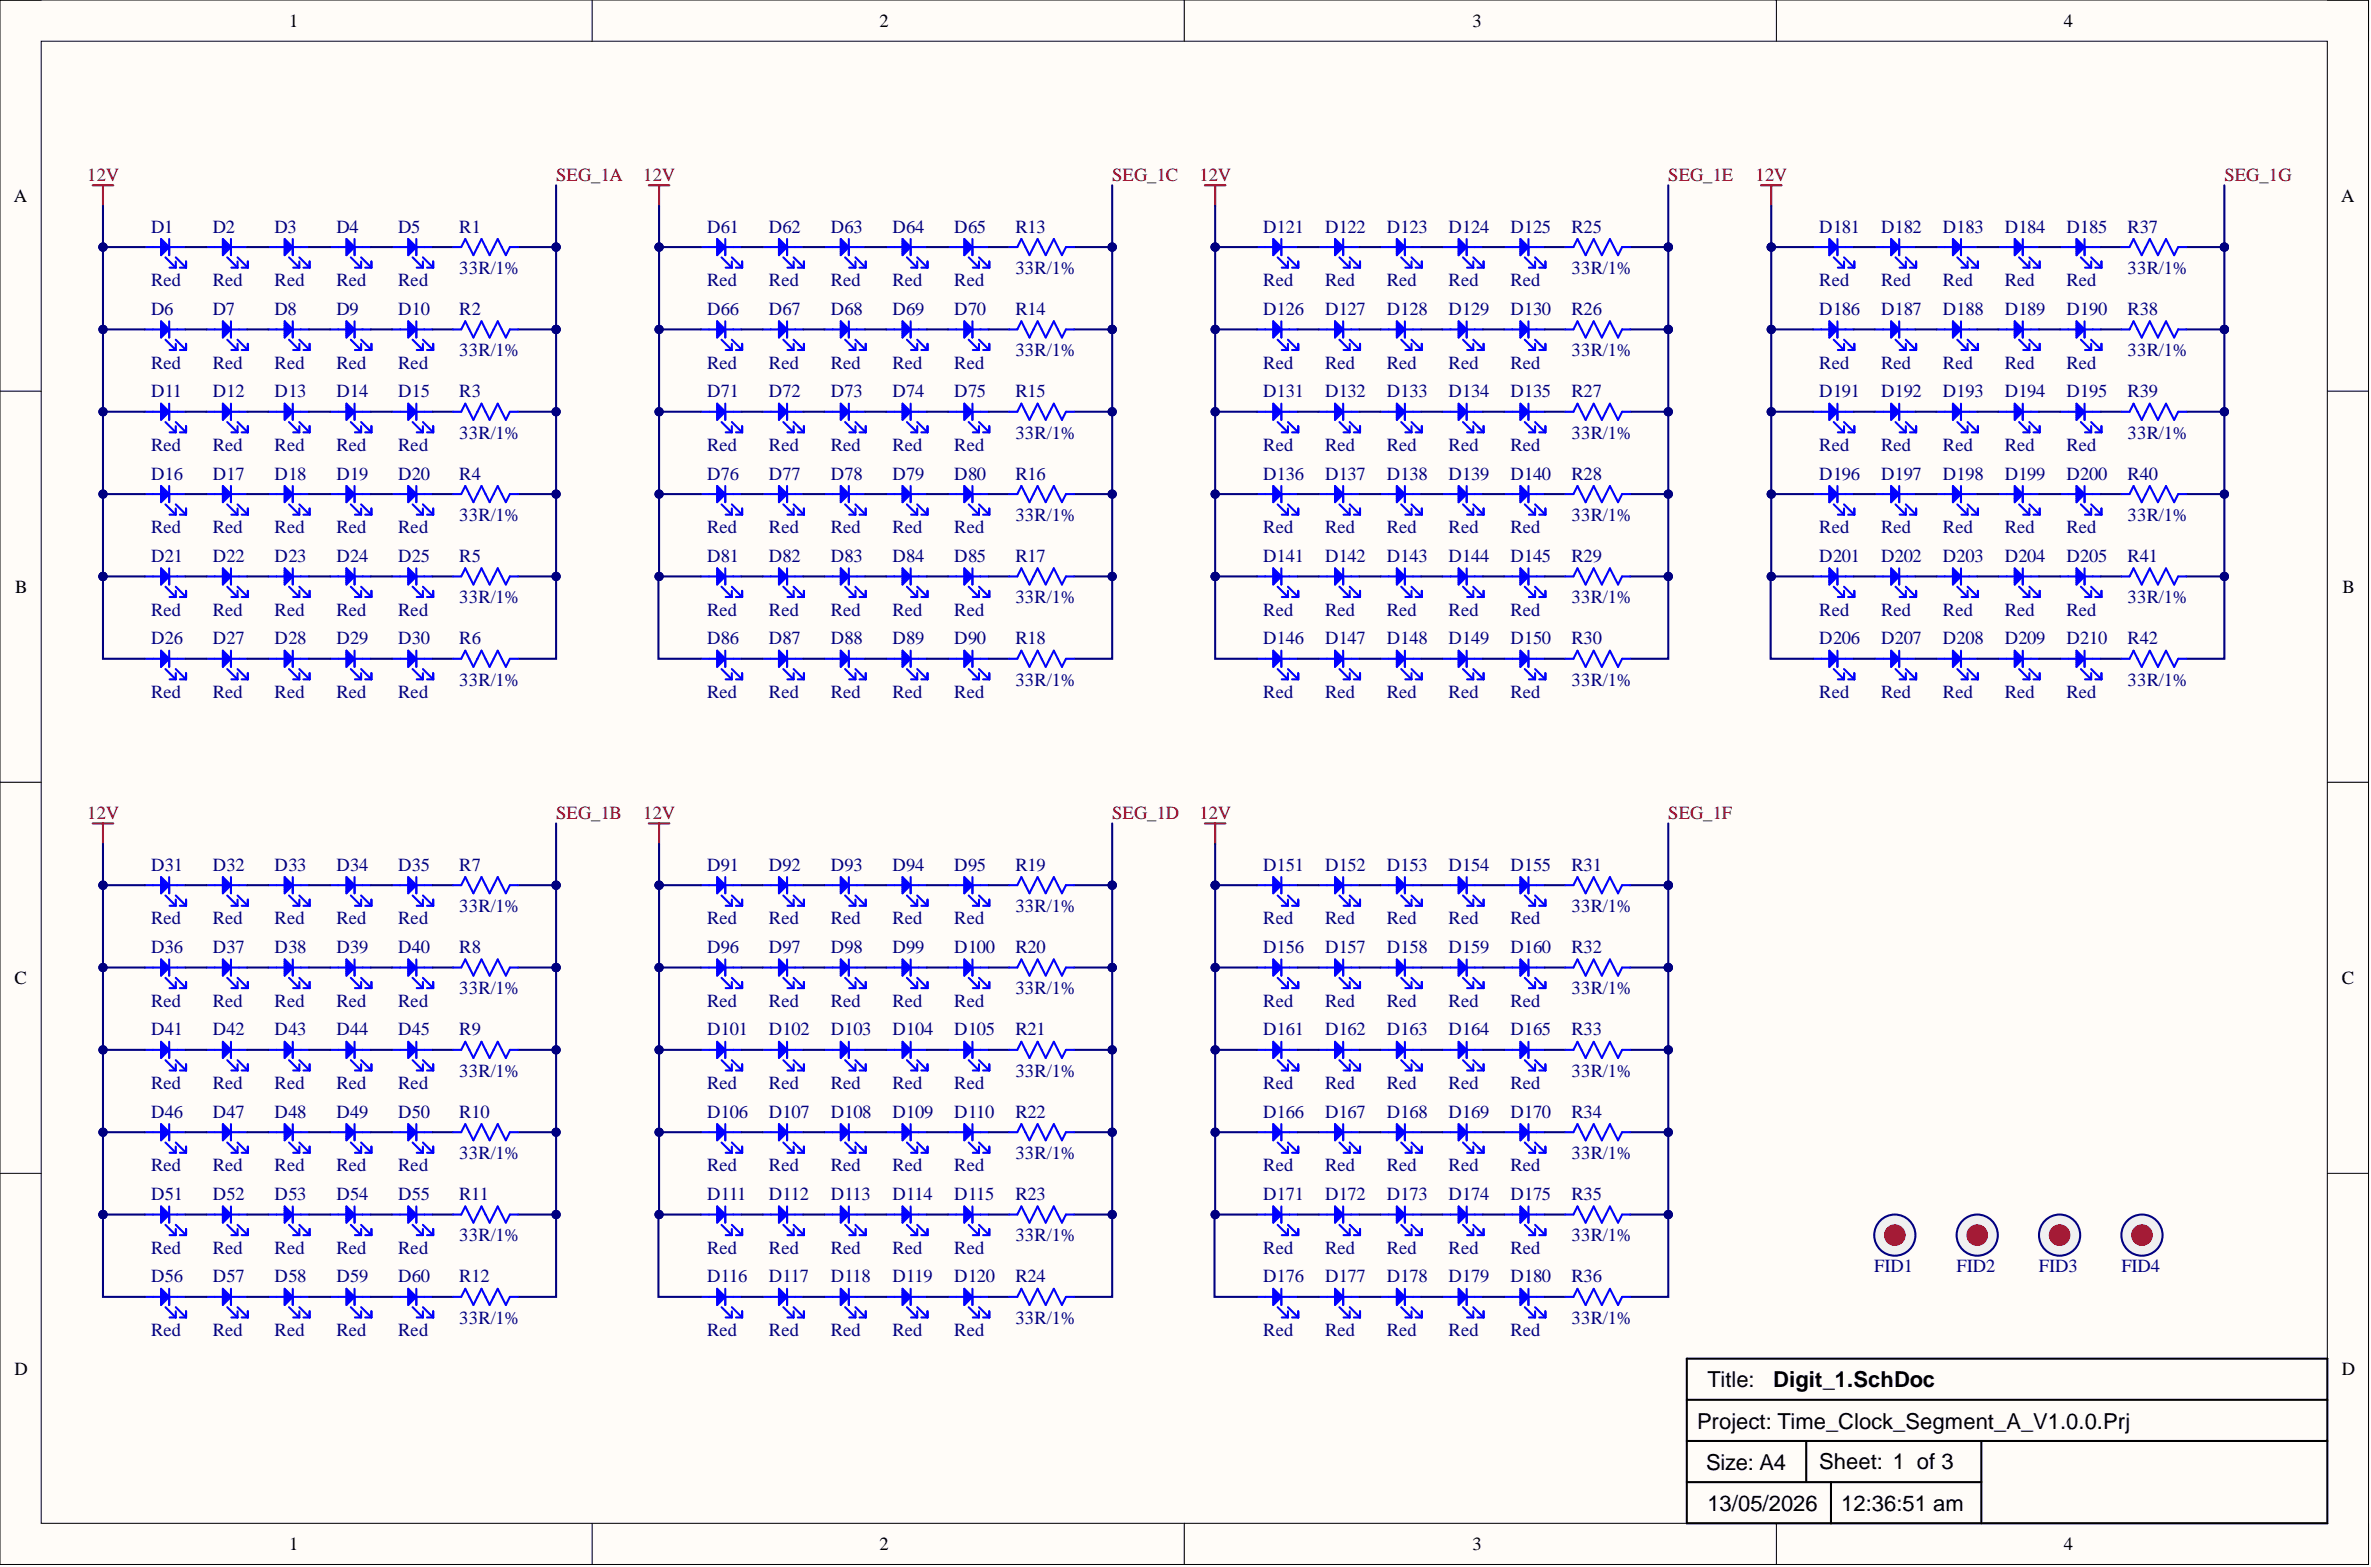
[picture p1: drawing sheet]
<svg xmlns="http://www.w3.org/2000/svg" width="292mm" height="193mm" viewBox="0 0 292 193" stroke-linecap="round" stroke-linejoin="round" font-family="sans-serif">
<defs><g id="words">
<g font-size="2.7">
<text x="210.3" y="170.9">Title:</text>
<text x="218.5" y="170.9">Digit_1.SchDoc</text>
<text x="209.1" y="175.9">Project: Time_Clock_Segment_A_V1.0.0.Prj</text>
<text x="219" y="179">Pcb</text>
<text x="210.2" y="181">Size: A4</text>
<text x="224.1" y="180.9">Sheet: 1 of 3</text>
<text x="210.3" y="186.1">13/05/2026</text>
<text x="226.8" y="186.1">12:36:51 am</text>
</g>
<g font-size="2.3">
<text x="35.6" y="3.3">1</text>
<text x="108.3" y="3.3">2</text>
<text x="181.4" y="3.3">3</text>
<text x="254.2" y="3.3">4</text>
<text x="1.7" y="24.8">A</text>
<text x="288.4" y="24.8">A</text>
<text x="1.9" y="73">B</text>
<text x="288.6" y="73">B</text>
<text x="1.8" y="121.2">C</text>
<text x="288.5" y="121.2">C</text>
<text x="1.8" y="169.3">D</text>
<text x="288.5" y="169.3">D</text>
<text x="35.6" y="190.9">1</text>
<text x="108.3" y="190.9">2</text>
<text x="181.4" y="190.9">3</text>
<text x="254.2" y="190.9">4</text>
</g>
<g font-size="2.3" fill="#800000">
<text x="10.7" y="22.3">12V</text>
<text x="68.5" y="22.3">SEG_1A</text>
<text x="79.3" y="22.3">12V</text>
<text x="137" y="22.3">SEG_1C</text>
<text x="147.8" y="22.3">12V</text>
<text x="205.5" y="22.3">SEG_1E</text>
<text x="216.3" y="22.3">12V</text>
<text x="274" y="22.3">SEG_1G</text>
<text x="10.7" y="100.9">12V</text>
<text x="68.5" y="100.9">SEG_1B</text>
<text x="79.3" y="100.9">12V</text>
<text x="137" y="100.9">SEG_1D</text>
<text x="147.8" y="100.9">12V</text>
<text x="205.5" y="100.9">SEG_1F</text>
</g>
<g font-size="2.3" fill="#000080">
<text x="18.6" y="28.7">D1</text>
<text x="26.2" y="28.7">D2</text>
<text x="33.8" y="28.7">D3</text>
<text x="41.4" y="28.7">D4</text>
<text x="49.1" y="28.7">D5</text>
<text x="56.6" y="28.7">R1</text>
<text x="87.1" y="28.7">D61</text>
<text x="94.7" y="28.7">D62</text>
<text x="102.3" y="28.7">D63</text>
<text x="110" y="28.7">D64</text>
<text x="117.6" y="28.7">D65</text>
<text x="125.1" y="28.7">R13</text>
<text x="155.6" y="28.7">D121</text>
<text x="163.2" y="28.7">D122</text>
<text x="170.8" y="28.7">D123</text>
<text x="178.5" y="28.7">D124</text>
<text x="186.1" y="28.7">D125</text>
<text x="193.6" y="28.7">R25</text>
<text x="224.1" y="28.7">D181</text>
<text x="231.7" y="28.7">D182</text>
<text x="239.4" y="28.7">D183</text>
<text x="247" y="28.7">D184</text>
<text x="254.6" y="28.7">D185</text>
<text x="262.1" y="28.7">R37</text>
<text x="18.6" y="35.2">Red</text>
<text x="26.2" y="35.2">Red</text>
<text x="33.8" y="35.2">Red</text>
<text x="41.4" y="35.2">Red</text>
<text x="49.1" y="35.2">Red</text>
<text x="56.6" y="33.7">33R/1%</text>
<text x="87.1" y="35.2">Red</text>
<text x="94.7" y="35.2">Red</text>
<text x="102.3" y="35.2">Red</text>
<text x="110" y="35.2">Red</text>
<text x="117.6" y="35.2">Red</text>
<text x="125.1" y="33.7">33R/1%</text>
<text x="155.6" y="35.2">Red</text>
<text x="163.2" y="35.2">Red</text>
<text x="170.8" y="35.2">Red</text>
<text x="178.5" y="35.2">Red</text>
<text x="186.1" y="35.2">Red</text>
<text x="193.6" y="33.7">33R/1%</text>
<text x="224.1" y="35.2">Red</text>
<text x="231.7" y="35.2">Red</text>
<text x="239.4" y="35.2">Red</text>
<text x="247" y="35.2">Red</text>
<text x="254.6" y="35.2">Red</text>
<text x="262.1" y="33.7">33R/1%</text>
<text x="18.6" y="38.8">D6</text>
<text x="26.2" y="38.8">D7</text>
<text x="33.8" y="38.8">D8</text>
<text x="41.4" y="38.8">D9</text>
<text x="49.1" y="38.8">D10</text>
<text x="56.6" y="38.8">R2</text>
<text x="87.1" y="38.8">D66</text>
<text x="94.7" y="38.8">D67</text>
<text x="102.3" y="38.8">D68</text>
<text x="110" y="38.8">D69</text>
<text x="117.6" y="38.8">D70</text>
<text x="125.1" y="38.8">R14</text>
<text x="155.6" y="38.8">D126</text>
<text x="163.2" y="38.8">D127</text>
<text x="170.8" y="38.8">D128</text>
<text x="178.5" y="38.8">D129</text>
<text x="186.1" y="38.8">D130</text>
<text x="193.6" y="38.8">R26</text>
<text x="224.1" y="38.8">D186</text>
<text x="231.7" y="38.8">D187</text>
<text x="239.4" y="38.8">D188</text>
<text x="247" y="38.8">D189</text>
<text x="254.6" y="38.8">D190</text>
<text x="262.1" y="38.8">R38</text>
<text x="18.6" y="45.4">Red</text>
<text x="26.2" y="45.4">Red</text>
<text x="33.8" y="45.4">Red</text>
<text x="41.4" y="45.4">Red</text>
<text x="49.1" y="45.4">Red</text>
<text x="56.6" y="43.9">33R/1%</text>
<text x="87.1" y="45.4">Red</text>
<text x="94.7" y="45.4">Red</text>
<text x="102.3" y="45.4">Red</text>
<text x="110" y="45.4">Red</text>
<text x="117.6" y="45.4">Red</text>
<text x="125.1" y="43.9">33R/1%</text>
<text x="155.6" y="45.4">Red</text>
<text x="163.2" y="45.4">Red</text>
<text x="170.8" y="45.4">Red</text>
<text x="178.5" y="45.4">Red</text>
<text x="186.1" y="45.4">Red</text>
<text x="193.6" y="43.9">33R/1%</text>
<text x="224.1" y="45.4">Red</text>
<text x="231.7" y="45.4">Red</text>
<text x="239.4" y="45.4">Red</text>
<text x="247" y="45.4">Red</text>
<text x="254.6" y="45.4">Red</text>
<text x="262.1" y="43.9">33R/1%</text>
<text x="18.6" y="48.9">D11</text>
<text x="26.2" y="48.9">D12</text>
<text x="33.8" y="48.9">D13</text>
<text x="41.4" y="48.9">D14</text>
<text x="49.1" y="48.9">D15</text>
<text x="56.6" y="48.9">R3</text>
<text x="87.1" y="48.9">D71</text>
<text x="94.7" y="48.9">D72</text>
<text x="102.3" y="48.9">D73</text>
<text x="110" y="48.9">D74</text>
<text x="117.6" y="48.9">D75</text>
<text x="125.1" y="48.9">R15</text>
<text x="155.6" y="48.9">D131</text>
<text x="163.2" y="48.9">D132</text>
<text x="170.8" y="48.9">D133</text>
<text x="178.5" y="48.9">D134</text>
<text x="186.1" y="48.9">D135</text>
<text x="193.6" y="48.9">R27</text>
<text x="224.1" y="48.9">D191</text>
<text x="231.7" y="48.9">D192</text>
<text x="239.4" y="48.9">D193</text>
<text x="247" y="48.9">D194</text>
<text x="254.6" y="48.9">D195</text>
<text x="262.1" y="48.9">R39</text>
<text x="18.6" y="55.5">Red</text>
<text x="18.6" y="59.1">D16</text>
<text x="26.2" y="55.5">Red</text>
<text x="26.2" y="59.1">D17</text>
<text x="33.8" y="55.5">Red</text>
<text x="33.8" y="59.1">D18</text>
<text x="41.4" y="55.5">Red</text>
<text x="41.4" y="59.1">D19</text>
<text x="49.1" y="55.5">Red</text>
<text x="49.1" y="59.1">D20</text>
<text x="56.6" y="54">33R/1%</text>
<text x="56.6" y="59.1">R4</text>
<text x="87.1" y="55.5">Red</text>
<text x="87.1" y="59.1">D76</text>
<text x="94.7" y="55.5">Red</text>
<text x="94.7" y="59.1">D77</text>
<text x="102.3" y="55.5">Red</text>
<text x="102.3" y="59.1">D78</text>
<text x="110" y="55.5">Red</text>
<text x="110" y="59.1">D79</text>
<text x="117.6" y="55.5">Red</text>
<text x="117.6" y="59.1">D80</text>
<text x="125.1" y="54">33R/1%</text>
<text x="125.1" y="59.1">R16</text>
<text x="155.6" y="55.5">Red</text>
<text x="155.6" y="59.1">D136</text>
<text x="163.2" y="55.5">Red</text>
<text x="163.2" y="59.1">D137</text>
<text x="170.8" y="55.5">Red</text>
<text x="170.8" y="59.1">D138</text>
<text x="178.5" y="55.5">Red</text>
<text x="178.5" y="59.1">D139</text>
<text x="186.1" y="55.5">Red</text>
<text x="186.1" y="59.1">D140</text>
<text x="193.6" y="54">33R/1%</text>
<text x="193.6" y="59.1">R28</text>
<text x="224.1" y="55.5">Red</text>
<text x="224.1" y="59.1">D196</text>
<text x="231.7" y="55.5">Red</text>
<text x="231.7" y="59.1">D197</text>
<text x="239.4" y="55.5">Red</text>
<text x="239.4" y="59.1">D198</text>
<text x="247" y="55.5">Red</text>
<text x="247" y="59.1">D199</text>
<text x="254.6" y="55.5">Red</text>
<text x="254.6" y="59.1">D200</text>
<text x="262.1" y="54">33R/1%</text>
<text x="262.1" y="59.1">R40</text>
<text x="18.6" y="65.7">Red</text>
<text x="26.2" y="65.7">Red</text>
<text x="33.8" y="65.7">Red</text>
<text x="41.4" y="65.7">Red</text>
<text x="49.1" y="65.7">Red</text>
<text x="56.6" y="64.1">33R/1%</text>
<text x="87.1" y="65.7">Red</text>
<text x="94.7" y="65.7">Red</text>
<text x="102.3" y="65.7">Red</text>
<text x="110" y="65.7">Red</text>
<text x="117.6" y="65.7">Red</text>
<text x="125.1" y="64.1">33R/1%</text>
<text x="155.6" y="65.7">Red</text>
<text x="163.2" y="65.7">Red</text>
<text x="170.8" y="65.7">Red</text>
<text x="178.5" y="65.7">Red</text>
<text x="186.1" y="65.7">Red</text>
<text x="193.6" y="64.1">33R/1%</text>
<text x="224.1" y="65.7">Red</text>
<text x="231.7" y="65.7">Red</text>
<text x="239.4" y="65.7">Red</text>
<text x="247" y="65.7">Red</text>
<text x="254.6" y="65.7">Red</text>
<text x="262.1" y="64.1">33R/1%</text>
<text x="18.6" y="69.2">D21</text>
<text x="26.2" y="69.2">D22</text>
<text x="33.8" y="69.2">D23</text>
<text x="41.4" y="69.2">D24</text>
<text x="49.1" y="69.2">D25</text>
<text x="56.6" y="69.2">R5</text>
<text x="87.1" y="69.2">D81</text>
<text x="94.7" y="69.2">D82</text>
<text x="102.3" y="69.2">D83</text>
<text x="110" y="69.2">D84</text>
<text x="117.6" y="69.2">D85</text>
<text x="125.1" y="69.2">R17</text>
<text x="155.6" y="69.2">D141</text>
<text x="163.2" y="69.2">D142</text>
<text x="170.8" y="69.2">D143</text>
<text x="178.5" y="69.2">D144</text>
<text x="186.1" y="69.2">D145</text>
<text x="193.6" y="69.2">R29</text>
<text x="224.1" y="69.2">D201</text>
<text x="231.7" y="69.2">D202</text>
<text x="239.4" y="69.2">D203</text>
<text x="247" y="69.2">D204</text>
<text x="254.6" y="69.2">D205</text>
<text x="262.1" y="69.2">R41</text>
<text x="18.6" y="75.8">Red</text>
<text x="26.2" y="75.8">Red</text>
<text x="33.8" y="75.8">Red</text>
<text x="41.4" y="75.8">Red</text>
<text x="49.1" y="75.8">Red</text>
<text x="56.6" y="74.3">33R/1%</text>
<text x="87.1" y="75.8">Red</text>
<text x="94.7" y="75.8">Red</text>
<text x="102.3" y="75.8">Red</text>
<text x="110" y="75.8">Red</text>
<text x="117.6" y="75.8">Red</text>
<text x="125.1" y="74.3">33R/1%</text>
<text x="155.6" y="75.8">Red</text>
<text x="163.2" y="75.8">Red</text>
<text x="170.8" y="75.8">Red</text>
<text x="178.5" y="75.8">Red</text>
<text x="186.1" y="75.8">Red</text>
<text x="193.6" y="74.3">33R/1%</text>
<text x="224.1" y="75.8">Red</text>
<text x="231.7" y="75.8">Red</text>
<text x="239.4" y="75.8">Red</text>
<text x="247" y="75.8">Red</text>
<text x="254.6" y="75.8">Red</text>
<text x="262.1" y="74.3">33R/1%</text>
<text x="18.6" y="79.3">D26</text>
<text x="26.2" y="79.3">D27</text>
<text x="33.8" y="79.3">D28</text>
<text x="41.4" y="79.3">D29</text>
<text x="49.1" y="79.3">D30</text>
<text x="56.6" y="79.3">R6</text>
<text x="87.1" y="79.3">D86</text>
<text x="94.7" y="79.3">D87</text>
<text x="102.3" y="79.3">D88</text>
<text x="110" y="79.3">D89</text>
<text x="117.6" y="79.3">D90</text>
<text x="125.1" y="79.3">R18</text>
<text x="155.6" y="79.3">D146</text>
<text x="163.2" y="79.3">D147</text>
<text x="170.8" y="79.3">D148</text>
<text x="178.5" y="79.3">D149</text>
<text x="186.1" y="79.3">D150</text>
<text x="193.6" y="79.3">R30</text>
<text x="224.1" y="79.3">D206</text>
<text x="231.7" y="79.3">D207</text>
<text x="239.4" y="79.3">D208</text>
<text x="247" y="79.3">D209</text>
<text x="254.6" y="79.3">D210</text>
<text x="262.1" y="79.3">R42</text>
<text x="18.6" y="85.9">Red</text>
<text x="26.2" y="85.9">Red</text>
<text x="33.8" y="85.9">Red</text>
<text x="41.4" y="85.9">Red</text>
<text x="49.1" y="85.9">Red</text>
<text x="56.6" y="84.4">33R/1%</text>
<text x="87.1" y="85.9">Red</text>
<text x="94.7" y="85.9">Red</text>
<text x="102.3" y="85.9">Red</text>
<text x="110" y="85.9">Red</text>
<text x="117.6" y="85.9">Red</text>
<text x="125.1" y="84.4">33R/1%</text>
<text x="155.6" y="85.9">Red</text>
<text x="163.2" y="85.9">Red</text>
<text x="170.8" y="85.9">Red</text>
<text x="178.5" y="85.9">Red</text>
<text x="186.1" y="85.9">Red</text>
<text x="193.6" y="84.4">33R/1%</text>
<text x="224.1" y="85.9">Red</text>
<text x="231.7" y="85.9">Red</text>
<text x="239.4" y="85.9">Red</text>
<text x="247" y="85.9">Red</text>
<text x="254.6" y="85.9">Red</text>
<text x="262.1" y="84.4">33R/1%</text>
<text x="18.6" y="107.2">D31</text>
<text x="26.2" y="107.2">D32</text>
<text x="33.8" y="107.2">D33</text>
<text x="41.4" y="107.2">D34</text>
<text x="49.1" y="107.2">D35</text>
<text x="56.6" y="107.2">R7</text>
<text x="87.1" y="107.2">D91</text>
<text x="94.7" y="107.2">D92</text>
<text x="102.3" y="107.2">D93</text>
<text x="110" y="107.2">D94</text>
<text x="117.6" y="107.2">D95</text>
<text x="125.1" y="107.2">R19</text>
<text x="155.6" y="107.2">D151</text>
<text x="163.2" y="107.2">D152</text>
<text x="170.8" y="107.2">D153</text>
<text x="178.5" y="107.2">D154</text>
<text x="186.1" y="107.2">D155</text>
<text x="193.6" y="107.2">R31</text>
<text x="18.6" y="113.8">Red</text>
<text x="26.2" y="113.8">Red</text>
<text x="33.8" y="113.8">Red</text>
<text x="41.4" y="113.8">Red</text>
<text x="49.1" y="113.8">Red</text>
<text x="56.6" y="112.3">33R/1%</text>
<text x="87.1" y="113.8">Red</text>
<text x="94.7" y="113.8">Red</text>
<text x="102.3" y="113.8">Red</text>
<text x="110" y="113.8">Red</text>
<text x="117.6" y="113.8">Red</text>
<text x="125.1" y="112.3">33R/1%</text>
<text x="155.6" y="113.8">Red</text>
<text x="163.2" y="113.8">Red</text>
<text x="170.8" y="113.8">Red</text>
<text x="178.5" y="113.8">Red</text>
<text x="186.1" y="113.8">Red</text>
<text x="193.6" y="112.3">33R/1%</text>
<text x="18.6" y="117.4">D36</text>
<text x="26.2" y="117.4">D37</text>
<text x="33.8" y="117.4">D38</text>
<text x="41.4" y="117.4">D39</text>
<text x="49.1" y="117.4">D40</text>
<text x="56.6" y="117.4">R8</text>
<text x="87.1" y="117.4">D96</text>
<text x="94.7" y="117.4">D97</text>
<text x="102.3" y="117.4">D98</text>
<text x="110" y="117.4">D99</text>
<text x="117.6" y="117.4">D100</text>
<text x="125.1" y="117.4">R20</text>
<text x="155.6" y="117.4">D156</text>
<text x="163.2" y="117.4">D157</text>
<text x="170.8" y="117.4">D158</text>
<text x="178.5" y="117.4">D159</text>
<text x="186.1" y="117.4">D160</text>
<text x="193.6" y="117.4">R32</text>
<text x="18.6" y="124">Red</text>
<text x="26.2" y="124">Red</text>
<text x="33.8" y="124">Red</text>
<text x="41.4" y="124">Red</text>
<text x="49.1" y="124">Red</text>
<text x="56.6" y="122.4">33R/1%</text>
<text x="87.1" y="124">Red</text>
<text x="94.7" y="124">Red</text>
<text x="102.3" y="124">Red</text>
<text x="110" y="124">Red</text>
<text x="117.6" y="124">Red</text>
<text x="125.1" y="122.4">33R/1%</text>
<text x="155.6" y="124">Red</text>
<text x="163.2" y="124">Red</text>
<text x="170.8" y="124">Red</text>
<text x="178.5" y="124">Red</text>
<text x="186.1" y="124">Red</text>
<text x="193.6" y="122.4">33R/1%</text>
<text x="18.6" y="127.5">D41</text>
<text x="26.2" y="127.5">D42</text>
<text x="33.8" y="127.5">D43</text>
<text x="41.4" y="127.5">D44</text>
<text x="49.1" y="127.5">D45</text>
<text x="56.6" y="127.5">R9</text>
<text x="87.1" y="127.5">D101</text>
<text x="94.7" y="127.5">D102</text>
<text x="102.3" y="127.5">D103</text>
<text x="110" y="127.5">D104</text>
<text x="117.6" y="127.5">D105</text>
<text x="125.1" y="127.5">R21</text>
<text x="155.6" y="127.5">D161</text>
<text x="163.2" y="127.5">D162</text>
<text x="170.8" y="127.5">D163</text>
<text x="178.5" y="127.5">D164</text>
<text x="186.1" y="127.5">D165</text>
<text x="193.6" y="127.5">R33</text>
<text x="18.6" y="134.1">Red</text>
<text x="18.6" y="137.7">D46</text>
<text x="26.2" y="134.1">Red</text>
<text x="26.2" y="137.7">D47</text>
<text x="33.8" y="134.1">Red</text>
<text x="33.8" y="137.7">D48</text>
<text x="41.4" y="134.1">Red</text>
<text x="41.4" y="137.7">D49</text>
<text x="49.1" y="134.1">Red</text>
<text x="49.1" y="137.7">D50</text>
<text x="56.6" y="132.6">33R/1%</text>
<text x="56.6" y="137.7">R10</text>
<text x="87.1" y="134.1">Red</text>
<text x="87.1" y="137.7">D106</text>
<text x="94.7" y="134.1">Red</text>
<text x="94.7" y="137.7">D107</text>
<text x="102.3" y="134.1">Red</text>
<text x="102.3" y="137.7">D108</text>
<text x="110" y="134.1">Red</text>
<text x="110" y="137.7">D109</text>
<text x="117.6" y="134.1">Red</text>
<text x="117.6" y="137.7">D110</text>
<text x="125.1" y="132.6">33R/1%</text>
<text x="125.1" y="137.7">R22</text>
<text x="155.6" y="134.1">Red</text>
<text x="155.6" y="137.7">D166</text>
<text x="163.2" y="134.1">Red</text>
<text x="163.2" y="137.7">D167</text>
<text x="170.8" y="134.1">Red</text>
<text x="170.8" y="137.7">D168</text>
<text x="178.5" y="134.1">Red</text>
<text x="178.5" y="137.7">D169</text>
<text x="186.1" y="134.1">Red</text>
<text x="186.1" y="137.7">D170</text>
<text x="193.6" y="132.6">33R/1%</text>
<text x="193.6" y="137.7">R34</text>
<text x="56.6" y="142.7">33R/1%</text>
<text x="125.1" y="142.7">33R/1%</text>
<text x="193.6" y="142.7">33R/1%</text>
<text x="18.6" y="144.2">Red</text>
<text x="18.6" y="147.8">D51</text>
<text x="26.2" y="144.2">Red</text>
<text x="26.2" y="147.8">D52</text>
<text x="33.8" y="144.2">Red</text>
<text x="33.8" y="147.8">D53</text>
<text x="41.4" y="144.2">Red</text>
<text x="41.4" y="147.8">D54</text>
<text x="49.1" y="144.2">Red</text>
<text x="49.1" y="147.8">D55</text>
<text x="56.6" y="147.8">R11</text>
<text x="87.1" y="144.2">Red</text>
<text x="87.1" y="147.8">D111</text>
<text x="94.7" y="144.2">Red</text>
<text x="94.7" y="147.8">D112</text>
<text x="102.3" y="144.2">Red</text>
<text x="102.3" y="147.8">D113</text>
<text x="110" y="144.2">Red</text>
<text x="110" y="147.8">D114</text>
<text x="117.6" y="144.2">Red</text>
<text x="117.6" y="147.8">D115</text>
<text x="125.1" y="147.8">R23</text>
<text x="155.6" y="144.2">Red</text>
<text x="155.6" y="147.8">D171</text>
<text x="163.2" y="144.2">Red</text>
<text x="163.2" y="147.8">D172</text>
<text x="170.8" y="144.2">Red</text>
<text x="170.8" y="147.8">D173</text>
<text x="178.5" y="144.2">Red</text>
<text x="178.5" y="147.8">D174</text>
<text x="186.1" y="144.2">Red</text>
<text x="186.1" y="147.8">D175</text>
<text x="193.6" y="147.8">R35</text>
<text x="18.6" y="154.4">Red</text>
<text x="26.2" y="154.4">Red</text>
<text x="33.8" y="154.4">Red</text>
<text x="41.4" y="154.4">Red</text>
<text x="49.1" y="154.4">Red</text>
<text x="56.6" y="152.9">33R/1%</text>
<text x="87.1" y="154.4">Red</text>
<text x="94.7" y="154.4">Red</text>
<text x="102.3" y="154.4">Red</text>
<text x="110" y="154.4">Red</text>
<text x="117.6" y="154.4">Red</text>
<text x="125.1" y="152.9">33R/1%</text>
<text x="155.6" y="154.4">Red</text>
<text x="163.2" y="154.4">Red</text>
<text x="170.8" y="154.4">Red</text>
<text x="178.5" y="154.4">Red</text>
<text x="186.1" y="154.4">Red</text>
<text x="193.6" y="152.9">33R/1%</text>
<text x="18.6" y="157.9">D56</text>
<text x="26.2" y="157.9">D57</text>
<text x="33.8" y="157.9">D58</text>
<text x="41.4" y="157.9">D59</text>
<text x="49.1" y="157.9">D60</text>
<text x="56.6" y="157.9">R12</text>
<text x="87.1" y="157.9">D116</text>
<text x="94.7" y="157.9">D117</text>
<text x="102.3" y="157.9">D118</text>
<text x="110" y="157.9">D119</text>
<text x="117.6" y="157.9">D120</text>
<text x="125.1" y="157.9">R24</text>
<text x="155.6" y="157.9">D176</text>
<text x="163.2" y="157.9">D177</text>
<text x="170.8" y="157.9">D178</text>
<text x="178.5" y="157.9">D179</text>
<text x="186.1" y="157.9">D180</text>
<text x="193.6" y="157.9">R36</text>
<text x="230.9" y="156.7">FID1</text>
<text x="241" y="156.7">FID2</text>
<text x="251.2" y="156.7">FID3</text>
<text x="261.3" y="156.7">FID4</text>
<text x="18.6" y="164.5">Red</text>
<text x="26.2" y="164.5">Red</text>
<text x="33.8" y="164.5">Red</text>
<text x="41.4" y="164.5">Red</text>
<text x="49.1" y="164.5">Red</text>
<text x="56.6" y="163">33R/1%</text>
<text x="87.1" y="164.5">Red</text>
<text x="94.7" y="164.5">Red</text>
<text x="102.3" y="164.5">Red</text>
<text x="110" y="164.5">Red</text>
<text x="117.6" y="164.5">Red</text>
<text x="125.1" y="163">33R/1%</text>
<text x="155.6" y="164.5">Red</text>
<text x="163.2" y="164.5">Red</text>
<text x="170.8" y="164.5">Red</text>
<text x="178.5" y="164.5">Red</text>
<text x="186.1" y="164.5">Red</text>
<text x="193.6" y="163">33R/1%</text>
</g>
</g></defs>
<path d="M0 0h291.8v192.7h-291.8z" fill-rule="evenodd" fill="#fffcf8"/>
<path d="M0 0h291.8v192.7h-291.8z" fill="none" stroke="#000" stroke-width=".12"/>
<path d="M5.1 5.1h281.6v182.5h-281.6z" fill-rule="evenodd" fill="#fffcf8"/>
<g fill="none" stroke="#000" stroke-width=".12">
<path d="M0 0h5.1M5.1 5.1h281.6v182.5h-281.6zM72.9 0v5.1M145.9 0v5.1M218.8 0v5.1M286.7 0h5.1v5.1M0 48.2h5.1M286.7 48.2h5.1M0 96.3h5.1M286.7 96.3h5.1M0 144.5h5.1M286.7 144.5h5.1"/>
<path d="M72.9 187.6v5.1M145.9 187.6v5.1M218.8 187.6v5.1M291.8 187.6v5.1"/>
</g>
<path d="M207.8 167.3h78.9v20.3h-78.9zM207.8 172.4h78.9M207.8 177.4h78.9M222.5 177.4v5.1M244.1 177.4v10.2M207.8 182.5h36.3M225.6 182.5v5.1" fill="none" stroke="#000" stroke-width=".25"/>
<g fill="none" stroke="#00f" stroke-width=".25">
<path d="M17.8 30.4h5M19.8 29.4l1 1-1 1zM19.8 39.6l1 1-1 1zM19.8 29.9l.5 .5-.5 .5M19.8 29.7l.8 .7-.8 .8M19.8 30.2l.3 .2-.3 .3M19.8 39.8l.8 .8-.8 .7M20.4 31.7l1.3 1.3M20.8 29.4v2M20.8 39.6v2M20.9 33h.8M21.7 31.7l1.2 1.3"/>
<path d="M21.7 32.2v.8M22.2 33h.7M22.9 32.2v.8M25.5 30.4h4.9M27.5 29.4l1 1-1 1zM27.5 39.6l1 1-1 1zM27.5 29.9l.5 .5-.5 .5M27.5 29.7l.7 .7-.7 .8M27.5 30.2l.2 .2-.2 .3M27.5 39.8l.7 .8-.7 .7M28 31.7l1.3 1.3M28.5 29.4v2"/>
<path d="M28.5 39.6v2M28.5 33h.8M29.3 31.7l1.2 1.3M29.3 32.2v.8M29.8 33h.7M30.5 32.2v.8M33.1 30.4h5M35.1 29.4l1 1-1 1zM35.1 39.6l1 1-1 1zM35.1 29.9l.5 .5-.5 .5M35.1 29.7l.7 .7-.7 .8M35.1 30.2l.2 .2-.2 .3"/>
<path d="M35.1 39.8l.7 .8-.7 .7M35.6 31.7l1.3 1.3M36.1 29.4v2M36.1 39.6v2M36.1 33h.8M36.9 31.7l1.2 1.3M36.9 32.2v.8M37.4 33h.7M38.1 32.2v.8M40.7 30.4h5M42.7 29.4l1 1-1 1zM42.7 39.6l1 1-1 1z"/>
<path d="M42.7 29.9l.5 .5-.5 .5M42.7 29.7l.7 .7-.7 .8M42.7 30.2l.2 .2-.2 .3M42.7 39.8l.7 .8-.7 .7M43.2 31.7l1.3 1.3M43.7 29.4v2M43.7 39.6v2M43.7 33h.8M44.5 31.7l1.3 1.3M44.5 32.2v.8M45 33h.8M45.8 32.2v.8"/>
<path d="M48.3 30.4h5M50.3 29.4l1 1-1 1zM50.3 39.6l1 1-1 1zM50.3 29.9l.5 .5-.5 .5M50.3 29.7l.7 .7-.7 .8M50.3 30.2l.2 .2-.2 .3M50.3 39.8l.7 .8-.7 .7M50.8 31.7l1.3 1.3M51.3 29.4v2M51.3 39.6v2M51.3 33h.8M52.1 31.7l1.3 1.3"/>
<path d="M52.1 32.2v.8M52.6 33h.8M53.4 32.2v.8M86.4 30.4h4.9M88.4 29.4l1 1-1 1zM88.4 39.6l1 1-1 1zM88.4 29.9l.4 .5-.4 .5M88.4 29.7l.7 .7-.7 .8M88.4 30.2l.2 .2-.2 .3M88.4 39.8l.7 .8-.7 .7M88.9 31.7l1.3 1.3M89.4 29.4v2"/>
<path d="M89.4 39.6v2M89.4 33h.8M90.2 31.7l1.2 1.3M90.2 32.2v.8M90.7 33h.7M91.4 32.2v.8M94 30.4h5M96 29.4l1 1-1 1zM96 39.6l1 1-1 1zM96 29.9l.5 .5-.5 .5M96 29.7l.7 .7-.7 .8M96 30.2l.2 .2-.2 .3"/>
<path d="M96 39.8l.7 .8-.7 .7M96.5 31.7l1.3 1.3M97 29.4v2M97 39.6v2M97 33h.8M97.8 31.7l1.2 1.3M97.8 32.2v.8M98.3 33h.7M99 32.2v.8M101.6 30.4h5M103.6 29.4l1 1-1 1zM103.6 39.6l1 1-1 1z"/>
<path d="M103.6 29.9l.5 .5-.5 .5M103.6 29.7l.7 .7-.7 .8M103.6 30.2l.2 .2-.2 .3M103.6 39.8l.7 .8-.7 .7M104.1 31.7l1.3 1.3M104.6 29.4v2M104.6 39.6v2M104.6 33h.8M105.4 31.7l1.3 1.3M105.4 32.2v.8M105.9 33h.8M106.7 32.2v.8"/>
<path d="M109.2 30.4h5M111.2 29.4l1 1-1 1zM111.2 39.6l1 1-1 1zM111.2 29.9l.5 .5-.5 .5M111.2 29.7l.7 .7-.7 .8M111.2 30.2l.2 .2-.2 .3M111.2 39.8l.7 .8-.7 .7M111.7 31.7l1.3 1.3M112.2 29.4v2M112.2 39.6v2M112.2 33h.8M113 31.7l1.3 1.3"/>
<path d="M113 32.2v.8M113.5 33h.8M114.3 32.2v.8M116.8 30.4h5M118.8 29.4l1 1-1 1zM118.8 39.6l1 1-1 1zM118.8 29.9l.5 .5-.5 .5M118.8 29.7l.7 .7-.7 .8M118.8 30.2l.2 .2-.2 .3M118.8 39.8l.7 .8-.7 .7M119.3 31.7l1.3 1.3M119.8 29.4v2"/>
<path d="M119.8 39.6v2M119.8 33h.8M120.6 31.7l1.3 1.3M120.6 32.2v.8M121.1 33h.8M121.9 32.2v.8M154.9 30.4h5M156.9 29.4l1 1-1 1zM156.9 39.6l1 1-1 1zM156.9 29.9l.5 .5-.5 .5M156.9 29.7l.7 .7-.7 .8M156.9 30.2l.2 .2-.2 .3"/>
<path d="M156.9 39.8l.7 .8-.7 .7M157.4 31.7l1.3 1.3M157.9 29.4v2M157.9 39.6v2M157.9 33h.8M158.7 31.7l1.2 1.3M158.7 32.2v.8M159.2 33h.7M159.9 32.2v.8M162.5 30.4h5M164.5 29.4l1 1-1 1zM164.5 39.6l1 1-1 1z"/>
<path d="M164.5 29.9l.5 .5-.5 .5M164.5 29.7l.7 .7-.7 .8M164.5 30.2l.2 .2-.2 .3M164.5 39.8l.7 .8-.7 .7M165 31.7l1.3 1.3M165.5 29.4v2M165.5 39.6v2M165.5 33h.8M166.3 31.7l1.3 1.3M166.3 32.2v.8M166.8 33h.8M167.6 32.2v.8"/>
<path d="M170.1 30.4h5M172.1 29.4v2l1-1-1-1M172.1 39.6l1 1-1 1zM172.1 29.9l.5 .5-.5 .5M172.1 29.7l.7 .7-.7 .8M172.1 30.2l.2 .2-.2 .3M172.1 39.8l.7 .8-.7 .7M172.6 31.7l1.3 1.3M173.1 29.4v2M173.1 39.6v2M173.1 33h.8M173.9 31.7l1.3 1.3"/>
<path d="M173.9 32.2v.8M174.4 33h.8M175.2 32.2v.8M177.7 30.4h5M179.7 29.4l1 1-1 1zM179.7 39.6l1 1-1 1zM179.7 29.9l.5 .5-.5 .5M179.7 29.7l.7 .7-.7 .8M179.7 30.2l.3 .2-.3 .3M179.7 39.8l.7 .8-.7 .7M180.2 31.7l1.3 1.3M180.7 29.4v2"/>
<path d="M180.7 39.6v2M180.7 33h.8M181.5 31.7l1.3 1.3M181.5 32.2v.8M182 33h.8M182.8 32.2v.8M185.3 30.4h5M187.3 29.4l1 1-1 1zM187.3 39.6l1 1-1 1zM187.3 29.9l.5 .5-.5 .5M187.3 29.7l.8 .7-.8 .8M187.3 30.2l.3 .2-.3 .3"/>
<path d="M187.3 39.8l.8 .8-.8 .7M187.8 31.7l1.3 1.3M188.3 29.4v2M188.3 39.6v2M188.4 33h.7M189.1 31.7l1.3 1.3M189.1 32.2v.8M189.6 33h.8M190.4 32.2v.8M223.4 30.4h5M225.4 29.4l1 1-1 1zM225.4 39.6l1 1-1 1z"/>
<path d="M225.4 29.9l.5 .5-.5 .5M225.4 29.7l.7 .7-.7 .8M225.4 30.2l.2 .2-.2 .3M225.4 39.8l.7 .8-.7 .7M225.9 31.7l1.3 1.3M226.4 29.4v2M226.4 39.6v2M226.4 33h.8M227.2 31.7l1.2 1.3M227.2 32.2v.8M227.7 33h.7M228.4 32.2v.8"/>
<path d="M231 30.4h5M233 29.4l1 1-1 1zM233 39.6l1 1-1 1zM233 29.9l.5 .5-.5 .5M233 29.7l.7 .7-.7 .8M233 30.2l.2 .2-.2 .3M233 39.8l.7 .8-.7 .7M233.5 31.7l1.3 1.3M234 29.4v2M234 39.6v2M234 33h.8M234.8 31.7l1.3 1.3"/>
<path d="M234.8 32.2v.8M235.3 33h.8M236.1 32.2v.8M238.6 30.4h5M240.6 29.4l1 1-1 1zM240.6 39.6l1 1-1 1zM240.6 29.9l.5 .5-.5 .5M240.6 29.7l.7 .7-.7 .8M240.6 30.2l.2 .2-.2 .3M240.6 39.8l.7 .8-.7 .7M241.1 31.7l1.3 1.3M241.6 29.4v2"/>
<path d="M241.6 39.6v2M241.6 33h.8M242.4 31.7l1.3 1.3M242.4 32.2v.8M242.9 33h.8M243.7 32.2v.8M246.2 30.4h5M248.2 29.4l1 1-1 1zM248.2 39.6l1 1-1 1zM248.2 29.9l.5 .5-.5 .5M248.2 29.7l.8 .7-.8 .8M248.2 30.2l.3 .2-.3 .3"/>
<path d="M248.2 39.8l.8 .8-.8 .7M248.7 31.7l1.3 1.3M249.2 29.4v2M249.2 39.6v2M249.3 33h.7M250 31.7l1.3 1.3M250 32.2v.8M250.5 33h.8M251.3 32.2v.8M253.8 30.4h5M255.8 29.4l1 1-1 1zM255.8 39.6l1 1-1 1z"/>
<path d="M255.8 29.9l.5 .5-.5 .5M255.8 29.7l.8 .7-.8 .8M255.8 30.2l.3 .2-.3 .3M255.8 39.8l.8 .8-.8 .7M256.4 31.7l1.2 1.3M256.8 29.4v2M256.8 39.6v2M256.9 33h.7M257.6 31.7l1.3 1.3M257.6 32.2v.8M258.1 33h.8M258.9 32.2v.8"/>
<path d="M17.8 40.6h5M17.8 50.7h5M19.8 49.7l1 1-1 1zM19.8 59.8l1 1-1 1zM19.8 40.1l.5 .5-.5 .5M19.8 40.3l.3 .3-.3 .2M19.8 50.2l.5 .5-.5 .5M19.8 50l.8 .7-.8 .8M19.8 50.5l.3 .2-.3 .3M20.4 41.8l1.3 1.3M20.4 52l1.3 1.2M20.8 49.7v2"/>
<path d="M20.8 59.8v2M20.9 43.1h.8M20.9 53.2h.8M21.7 42.3v.8M21.7 52.5v.7M21.7 41.8l1.2 1.3M21.7 52l1.2 1.2M22.2 43.1h.7M22.2 53.2h.7M22.9 42.3v.8M22.9 52.5v.7M25.5 40.6h4.9"/>
<path d="M25.5 50.7h4.9M27.5 49.7l1 1-1 1zM27.5 59.8l1 1-1 1zM27.5 40.1l.5 .5-.5 .5M27.5 40.3l.2 .3-.2 .2M27.5 50.2l.5 .5-.5 .5M27.5 50l.7 .7-.7 .8M27.5 50.5l.2 .2-.2 .3M28 41.8l1.3 1.3M28 52l1.3 1.2M28.5 49.7v2M28.5 59.8v2"/>
<path d="M28.5 43.1h.8M28.5 53.2h.8M29.3 42.3v.8M29.3 52.5v.7M29.3 41.8l1.2 1.3M29.3 52l1.2 1.2M29.8 43.1h.7M29.8 53.2h.7M30.5 42.3v.8M30.5 52.5v.7M33.1 40.6h5M33.1 50.7h5"/>
<path d="M35.1 49.7l1 1-1 1zM35.1 59.8l1 1-1 1zM35.1 40.1l.5 .5-.5 .5M35.1 40.3l.2 .3-.2 .2M35.1 50.2l.5 .5-.5 .5M35.1 50l.7 .7-.7 .8M35.1 50.5l.2 .2-.2 .3M35.6 41.8l1.3 1.3M35.6 52l1.3 1.2M36.1 49.7v2M36.1 59.8v2M36.1 43.1h.8"/>
<path d="M36.1 53.2h.8M36.9 42.3v.8M36.9 52.5v.7M36.9 41.8l1.2 1.3M36.9 52l1.2 1.2M37.4 43.1h.7M37.4 53.2h.7M38.1 42.3v.8M38.1 52.5v.7M40.7 40.6h5M40.7 50.7h5M42.7 49.7l1 1-1 1z"/>
<path d="M42.7 59.8l1 1-1 1zM42.7 40.1l.5 .5-.5 .5M42.7 40.3l.2 .3-.2 .2M42.7 50.2l.5 .5-.5 .5M42.7 50l.7 .7-.7 .8M42.7 50.5l.2 .2-.2 .3M43.2 41.8l1.3 1.3M43.2 52l1.3 1.2M43.7 49.7v2M43.7 59.8v2M43.7 43.1h.8M43.7 53.2h.8"/>
<path d="M44.5 42.3v.8M44.5 52.5v.7M44.5 41.8l1.3 1.3M44.5 52l1.3 1.2M45 43.1h.8M45 53.2h.8M45.8 42.3v.8M45.8 52.5v.7M48.3 40.6h5M48.3 50.7h5M50.3 49.7l1 1-1 1zM50.3 59.8l1 1-1 1z"/>
<path d="M50.3 40.1l.5 .5-.5 .5M50.3 40.3l.2 .3-.2 .2M50.3 50.2l.5 .5-.5 .5M50.3 50l.7 .7-.7 .8M50.3 50.5l.2 .2-.2 .3M50.8 41.8l1.3 1.3M50.8 52l1.3 1.2M51.3 49.7v2M51.3 59.8v2M51.3 43.1h.8M51.3 53.2h.8M52.1 42.3v.8"/>
<path d="M52.1 52.5v.7M52.1 41.8l1.3 1.3M52.1 52l1.3 1.2M52.6 43.1h.8M52.6 53.2h.8M53.4 42.3v.8M53.4 52.5v.7M86.4 40.6h4.9M86.4 50.7h4.9M88.4 49.7l1 1-1 1zM88.4 59.8l1 1-1 1zM88.4 40.1l.4 .5-.4 .5"/>
<path d="M88.4 40.3l.2 .3-.2 .2M88.4 50.2l.4 .5-.4 .5M88.4 50l.7 .7-.7 .8M88.4 50.5l.2 .2-.2 .3M88.9 41.8l1.3 1.3M88.9 52l1.3 1.2M89.4 49.7v2M89.4 59.8v2M89.4 43.1h.8M89.4 53.2h.8M90.2 42.3v.8M90.2 52.5v.7"/>
<path d="M90.2 41.8l1.2 1.3M90.2 52l1.2 1.2M90.7 43.1h.7M90.7 53.2h.7M91.4 42.3v.8M91.4 52.5v.7M94 40.6h5M94 50.7h5M96 49.7l1 1-1 1zM96 59.8l1 1-1 1zM96 40.1l.5 .5-.5 .5M96 40.3l.2 .3-.2 .2"/>
<path d="M96 50.2l.5 .5-.5 .5M96 50l.7 .7-.7 .8M96 50.5l.2 .2-.2 .3M96.5 41.8l1.3 1.3M96.5 52l1.3 1.2M97 49.7v2M97 59.8v2M97 43.1h.8M97 53.2h.8M97.8 42.3v.8M97.8 52.5v.7M97.8 41.8l1.2 1.3"/>
<path d="M97.8 52l1.2 1.2M98.3 43.1h.7M98.3 53.2h.7M99 42.3v.8M99 52.5v.7M101.6 40.6h5M101.6 50.7h5M103.6 49.7l1 1-1 1zM103.6 59.8l1 1-1 1zM103.6 40.1l.5 .5-.5 .5M103.6 40.3l.2 .3-.2 .2M103.6 50.2l.5 .5-.5 .5"/>
<path d="M103.6 50l.7 .7-.7 .8M103.6 50.5l.2 .2-.2 .3M104.1 41.8l1.3 1.3M104.1 52l1.3 1.2M104.6 49.7v2M104.6 59.8v2M104.6 43.1h.8M104.6 53.2h.8M105.4 42.3v.8M105.4 52.5v.7M105.4 41.8l1.3 1.3M105.4 52l1.3 1.2"/>
<path d="M105.9 43.1h.8M105.9 53.2h.8M106.7 42.3v.8M106.7 52.5v.7M109.2 40.6h5M109.2 50.7h5M111.2 49.7l1 1-1 1zM111.2 59.8l1 1-1 1zM111.2 40.1l.5 .5-.5 .5M111.2 40.3l.2 .3-.2 .2M111.2 50.2l.5 .5-.5 .5M111.2 50l.7 .7-.7 .8"/>
<path d="M111.2 50.5l.2 .2-.2 .3M111.7 41.8l1.3 1.3M111.7 52l1.3 1.2M112.2 49.7v2M112.2 59.8v2M112.2 43.1h.8M112.2 53.2h.8M113 42.3v.8M113 52.5v.7M113 41.8l1.3 1.3M113 52l1.3 1.2M113.5 43.1h.8"/>
<path d="M113.5 53.2h.8M114.3 42.3v.8M114.3 52.5v.7M116.8 40.6h5M116.8 50.7h5M118.8 49.7l1 1-1 1zM118.8 59.8l1 1-1 1zM118.8 40.1l.5 .5-.5 .5M118.8 40.3l.2 .3-.2 .2M118.8 50.2l.5 .5-.5 .5M118.8 50l.7 .7-.7 .8M118.8 50.5l.2 .2-.2 .3"/>
<path d="M119.3 41.8l1.3 1.3M119.3 52l1.3 1.2M119.8 49.7v2M119.8 59.8v2M119.8 43.1h.8M119.8 53.2h.8M120.6 42.3v.8M120.6 52.5v.7M120.6 41.8l1.3 1.3M120.6 52l1.3 1.2M121.1 43.1h.8M121.1 53.2h.8"/>
<path d="M121.9 42.3v.8M121.9 52.5v.7M154.9 40.6h5M154.9 50.7h5M156.9 49.7l1 1-1 1zM156.9 59.8l1 1-1 1zM156.9 40.1l.5 .5-.5 .5M156.9 40.3l.2 .3-.2 .2M156.9 50.2l.5 .5-.5 .5M156.9 50l.7 .7-.7 .8M156.9 50.5l.2 .2-.2 .3M157.4 41.8l1.3 1.3"/>
<path d="M157.4 52l1.3 1.2M157.9 49.7v2M157.9 59.8v2M157.9 43.1h.8M157.9 53.2h.8M158.7 42.3v.8M158.7 52.5v.7M158.7 41.8l1.2 1.3M158.7 52l1.2 1.2M159.2 43.1h.7M159.2 53.2h.7M159.9 42.3v.8"/>
<path d="M159.9 52.5v.7M162.5 40.6h5M162.5 50.7h5M164.5 49.7l1 1-1 1zM164.5 59.8l1 1-1 1zM164.5 40.1l.5 .5-.5 .5M164.5 40.3l.2 .3-.2 .2M164.5 50.2l.5 .5-.5 .5M164.5 50l.7 .7-.7 .8M164.5 50.5l.2 .2-.2 .3M165 41.8l1.3 1.3M165 52l1.3 1.2"/>
<path d="M165.5 49.7v2M165.5 59.8v2M165.5 43.1h.8M165.5 53.2h.8M166.3 42.3v.8M166.3 52.5v.7M166.3 41.8l1.3 1.3M166.3 52l1.3 1.2M166.8 43.1h.8M166.8 53.2h.8M167.6 42.3v.8M167.6 52.5v.7"/>
<path d="M170.1 40.6h5M170.1 50.7h5M172.1 49.7l1 1-1 1zM172.1 59.8l1 1-1 1zM172.1 40.1l.5 .5-.5 .5M172.1 40.3l.2 .3-.2 .2M172.1 50.2l.5 .5-.5 .5M172.1 50l.7 .7-.7 .8M172.1 50.5l.2 .2-.2 .3M172.6 41.8l1.3 1.3M172.6 52l1.3 1.2M173.1 49.7v2"/>
<path d="M173.1 59.9v1.9M173.1 43.1h.8M173.1 53.2h.8M173.9 42.3v.8M173.9 52.5v.7M173.9 41.8l1.3 1.3M173.9 52l1.3 1.2M174.4 43.1h.8M174.4 53.2h.8M175.2 42.3v.8M175.2 52.5v.7M177.7 40.6h5"/>
<path d="M177.7 50.7h5M179.7 49.7l1 1-1 1zM179.7 59.9l1 .9-1 1zM179.7 40.1l.5 .5-.5 .5M179.7 40.3l.3 .3-.3 .2M179.7 50.2l.5 .5-.5 .5M179.7 50l.7 .7-.7 .8M179.7 50.5l.3 .2-.3 .3M180.2 41.8l1.3 1.3M180.2 52l1.3 1.2M180.7 49.7v2M180.7 59.9v1.9"/>
<path d="M180.7 43.1h.8M180.7 53.2h.8M181.5 42.3v.8M181.5 52.5v.7M181.5 41.8l1.3 1.3M181.5 52l1.3 1.2M182 43.1h.8M182 53.2h.8M182.8 42.3v.8M182.8 52.5v.7M185.3 40.6h5M185.3 50.7h5"/>
<path d="M187.3 49.7l1 1-1 1zM187.3 59.9l1 .9-1 1zM187.3 40.1l.5 .5-.5 .5M187.3 40.3l.3 .3-.3 .2M187.3 50.2l.5 .5-.5 .5M187.3 50l.8 .7-.8 .8M187.3 50.5l.3 .2-.3 .3M187.8 41.8l1.3 1.3M187.8 52l1.3 1.2M188.3 49.7v2M188.3 59.9v1.9M188.4 43.1h.7"/>
<path d="M188.4 53.2h.7M189.1 42.3v.8M189.1 52.5v.7M189.1 41.8l1.3 1.3M189.1 52l1.3 1.2M189.6 43.1h.8M189.6 53.2h.8M190.4 42.3v.8M190.4 52.5v.7M223.4 40.6h5M223.4 50.7h5M225.4 49.7l1 1-1 1z"/>
<path d="M225.4 59.9l1 .9-1 1zM225.4 40.1l.5 .5-.5 .5M225.4 40.3l.2 .3-.2 .2M225.4 50.2l.5 .5-.5 .5M225.4 50l.7 .7-.7 .8M225.4 50.5l.2 .2-.2 .3M225.9 41.8l1.3 1.3M225.9 52l1.3 1.2M226.4 49.7v2M226.4 59.9v1.9M226.4 43.1h.8M226.4 53.2h.8"/>
<path d="M227.2 42.3v.8M227.2 52.5v.7M227.2 41.8l1.2 1.3M227.2 52l1.2 1.2M227.7 43.1h.7M227.7 53.2h.7M228.4 42.3v.8M228.4 52.5v.7M231 40.6h5M231 50.7h5M233 49.7l1 1-1 1zM233 59.9l1 .9-1 1z"/>
<path d="M233 40.1l.5 .5-.5 .5M233 40.3l.2 .3-.2 .2M233 50.2l.5 .5-.5 .5M233 50l.7 .7-.7 .8M233 50.5l.2 .2-.2 .3M233.5 41.8l1.3 1.3M233.5 52l1.3 1.2M234 49.7v2M234 59.9v1.9M234 43.1h.8M234 53.2h.8M234.8 42.3v.8"/>
<path d="M234.8 52.5v.7M234.8 41.8l1.3 1.3M234.8 52l1.3 1.2M235.3 43.1h.8M235.3 53.2h.8M236.1 42.3v.8M236.1 52.5v.7M238.6 40.6h5M238.6 50.7h5M240.6 49.7l1 1-1 1zM240.6 59.9l1 .9-1 1zM240.6 40.1l.5 .5-.5 .5"/>
<path d="M240.6 40.3l.2 .3-.2 .2M240.6 50.2l.5 .5-.5 .5M240.6 50l.7 .7-.7 .8M240.6 50.5l.2 .2-.2 .3M241.1 41.8l1.3 1.3M241.1 52l1.3 1.2M241.6 49.7v2M241.6 59.9v1.9M241.6 43.1h.8M241.6 53.2h.8M242.4 42.3v.8M242.4 52.5v.7"/>
<path d="M242.4 41.8l1.3 1.3M242.4 52l1.3 1.2M242.9 43.1h.8M242.9 53.2h.8M243.7 42.3v.8M243.7 52.5v.7M246.2 40.6h5M246.2 50.7h5M248.2 49.7l1 1-1 1zM248.2 59.9l1 .9-1 1zM248.2 40.1l.5 .5-.5 .5M248.2 40.3l.3 .3-.3 .2"/>
<path d="M248.2 50.2l.5 .5-.5 .5M248.2 50l.8 .7-.8 .8M248.2 50.5l.3 .2-.3 .3M248.7 41.8l1.3 1.3M248.7 52l1.3 1.2M249.2 49.7v2M249.2 59.9v1.9M249.3 43.1h.7M249.3 53.2h.7M250 42.3v.8M250 52.5v.7M250 41.8l1.3 1.3"/>
<path d="M250 52l1.3 1.2M250.5 43.1h.8M250.5 53.2h.8M251.3 42.3v.8M251.3 52.5v.7M253.8 40.6h5M253.8 50.7h5M255.8 49.7l1 1-1 1zM255.8 59.9l1 .9-1 1zM255.8 40.1l.5 .5-.5 .5M255.8 40.3l.3 .3-.3 .2M255.8 50.2l.5 .5-.5 .5"/>
<path d="M255.8 50l.8 .7-.8 .8M255.8 50.5l.3 .2-.3 .3M256.4 41.8l1.2 1.3M256.4 52l1.2 1.2M256.8 49.7v2M256.8 59.9v1.9M256.9 43.1h.7M256.9 53.2h.7M257.6 42.3v.8M257.6 52.5v.7M257.6 41.8l1.3 1.3M257.6 52l1.3 1.2"/>
<path d="M258.1 43.1h.8M258.1 53.2h.8M258.9 42.3v.8M258.9 52.5v.7M17.8 60.8h5M17.8 71h5M19.8 70l1 1-1 1zM19.8 70.2l.8 .8-.8 .7M19.8 60.3l.5 .5-.5 .5M19.8 60.1l.8 .7-.8 .8M19.8 60.6l.3 .2-.3 .3M19.8 70.5l.5 .5-.5 .5"/>
<path d="M19.8 70.7l.3 .3-.3 .2M20.4 62.1l1.3 1.3M20.4 72.3l1.3 1.2M20.8 70v2M20.9 63.4h.8M20.9 73.5h.8M21.7 62.6v.8M21.7 72.8v.7M21.7 62.1l1.2 1.3M21.7 72.3l1.2 1.2M22.2 63.4h.7M22.2 73.5h.7"/>
<path d="M22.9 62.6v.8M22.9 72.8v.7M25.5 60.8h4.9M25.5 71h4.9M27.5 70l1 1-1 1zM27.5 60.3l.5 .5-.5 .5M27.5 60.1l.7 .7-.7 .8M27.5 60.6l.2 .2-.2 .3M27.5 70.5l.5 .5-.5 .5M27.5 70.2l.7 .8-.7 .7M27.5 70.7l.2 .3-.2 .2M28 62.1l1.3 1.3"/>
<path d="M28 72.3l1.3 1.2M28.5 70v2M28.5 63.4h.8M28.5 73.5h.8M29.3 62.6v.8M29.3 72.8v.7M29.3 62.1l1.2 1.3M29.3 72.3l1.2 1.2M29.8 63.4h.7M29.8 73.5h.7M30.5 62.6v.8M30.5 72.8v.7"/>
<path d="M33.1 60.8h5M33.1 71h5M35.1 70l1 1-1 1zM35.1 60.3l.5 .5-.5 .5M35.1 60.1l.7 .7-.7 .8M35.1 60.6l.2 .2-.2 .3M35.1 70.5l.5 .5-.5 .5M35.1 70.2l.7 .8-.7 .7M35.1 70.7l.2 .3-.2 .2M35.6 62.1l1.3 1.3M35.6 72.3l1.3 1.2M36.1 70v2"/>
<path d="M36.1 63.4h.8M36.1 73.5h.8M36.9 62.6v.8M36.9 72.8v.7M36.9 62.1l1.2 1.3M36.9 72.3l1.2 1.2M37.4 63.4h.7M37.4 73.5h.7M38.1 62.6v.8M38.1 72.8v.7M40.7 60.8h5M40.7 71h5"/>
<path d="M42.7 70l1 1-1 1zM42.7 60.3l.5 .5-.5 .5M42.7 60.1l.7 .7-.7 .8M42.7 60.6l.2 .2-.2 .3M42.7 70.5l.5 .5-.5 .5M42.7 70.2l.7 .8-.7 .7M42.7 70.7l.2 .3-.2 .2M43.2 62.1l1.3 1.3M43.2 72.3l1.3 1.2M43.7 70v2M43.7 63.4h.8M43.7 73.5h.8"/>
<path d="M44.5 62.6v.8M44.5 72.8v.7M44.5 62.1l1.3 1.3M44.5 72.3l1.3 1.2M45 63.4h.8M45 73.5h.8M45.8 62.6v.8M45.8 72.8v.7M48.3 60.8h5M48.3 71h5M50.3 70l1 1-1 1zM50.3 60.3l.5 .5-.5 .5"/>
<path d="M50.3 60.1l.7 .7-.7 .8M50.3 60.6l.2 .2-.2 .3M50.3 70.5l.5 .5-.5 .5M50.3 70.2l.7 .8-.7 .7M50.3 70.7l.2 .3-.2 .2M50.8 62.1l1.3 1.3M50.8 72.3l1.3 1.2M51.3 70v2M51.3 63.4h.8M51.3 73.5h.8M52.1 62.6v.8M52.1 72.8v.7"/>
<path d="M52.1 62.1l1.3 1.3M52.1 72.3l1.3 1.2M52.6 63.4h.8M52.6 73.5h.8M53.4 62.6v.8M53.4 72.8v.7M86.4 60.8h4.9M86.4 71h4.9M88.4 70l1 1-1 1zM88.4 60.3l.4 .5-.4 .5M88.4 60.1l.7 .7-.7 .8M88.4 60.6l.2 .2-.2 .3"/>
<path d="M88.4 70.5l.4 .5-.4 .5M88.4 70.2l.7 .8-.7 .7M88.4 70.7l.2 .3-.2 .2M88.9 62.1l1.3 1.3M88.9 72.3l1.3 1.2M89.4 70v2M89.4 63.4h.8M89.4 73.5h.8M90.2 62.6v.8M90.2 72.8v.7M90.2 62.1l1.2 1.3M90.2 72.3l1.2 1.2"/>
<path d="M90.7 63.4h.7M90.7 73.5h.7M91.4 62.6v.8M91.4 72.8v.7M94 60.8h5M94 71h5M96 70l1 1-1 1zM96 60.3l.5 .5-.5 .5M96 60.1l.7 .7-.7 .8M96 60.6l.2 .2-.2 .3M96 70.5l.5 .5-.5 .5M96 70.2l.7 .8-.7 .7"/>
<path d="M96 70.7l.2 .3-.2 .2M96.5 62.1l1.3 1.3M96.5 72.3l1.3 1.2M97 70v2M97 63.4h.8M97 73.5h.8M97.8 62.6v.8M97.8 72.8v.7M97.8 62.1l1.2 1.3M97.8 72.3l1.2 1.2M98.3 63.4h.7M98.3 73.5h.7"/>
<path d="M99 62.6v.8M99 72.8v.7M101.6 60.8h5M101.6 71h5M103.6 70l1 1-1 1zM103.6 60.3l.5 .5-.5 .5M103.6 60.1l.7 .7-.7 .8M103.6 60.6l.2 .2-.2 .3M103.6 70.5l.5 .5-.5 .5M103.6 70.2l.7 .8-.7 .7M103.6 70.7l.2 .3-.2 .2M104.1 62.1l1.3 1.3"/>
<path d="M104.1 72.3l1.3 1.2M104.6 70v2M104.6 63.4h.8M104.6 73.5h.8M105.4 62.6v.8M105.4 72.8v.7M105.4 62.1l1.3 1.3M105.4 72.3l1.3 1.2M105.9 63.4h.8M105.9 73.5h.8M106.7 62.6v.8M106.7 72.8v.7"/>
<path d="M109.2 60.8h5M109.2 71h5M111.2 70l1 1-1 1zM111.2 60.3l.5 .5-.5 .5M111.2 60.1l.7 .7-.7 .8M111.2 60.6l.2 .2-.2 .3M111.2 70.5l.5 .5-.5 .5M111.2 70.2l.7 .8-.7 .7M111.2 70.7l.2 .3-.2 .2M111.7 62.1l1.3 1.3M111.7 72.3l1.3 1.2M112.2 70v2"/>
<path d="M112.2 63.4h.8M112.2 73.5h.8M113 62.6v.8M113 72.8v.7M113 62.1l1.3 1.3M113 72.3l1.3 1.2M113.5 63.4h.8M113.5 73.5h.8M114.3 62.6v.8M114.3 72.8v.7M116.8 60.8h5M116.8 71h5"/>
<path d="M118.8 70l1 1-1 1zM118.8 60.3l.5 .5-.5 .5M118.8 60.1l.7 .7-.7 .8M118.8 60.6l.2 .2-.2 .3M118.8 70.5l.5 .5-.5 .5M118.8 70.2l.7 .8-.7 .7M118.8 70.7l.2 .3-.2 .2M119.3 62.1l1.3 1.3M119.3 72.3l1.3 1.2M119.8 70v2M119.8 63.4h.8M119.8 73.5h.8"/>
<path d="M120.6 62.6v.8M120.6 72.8v.7M120.6 72.3l1.3 1.2M120.6 62.1l1.3 1.3M121.1 63.4h.8M121.1 73.5h.8M121.9 62.6v.8M121.9 72.8v.7M154.9 60.8h5M154.9 71h5M156.9 70l1 1-1 1zM156.9 60.3l.5 .5-.5 .5"/>
<path d="M156.9 60.1l.7 .7-.7 .8M156.9 60.6l.2 .2-.2 .3M156.9 70.5l.5 .5-.5 .5M156.9 70.2l.7 .8-.7 .7M156.9 70.7l.2 .3-.2 .2M157.4 62.1l1.3 1.3M157.4 72.3l1.3 1.2M157.9 70v2M157.9 63.4h.8M157.9 73.5h.8M158.7 62.6v.8M158.7 72.8v.7"/>
<path d="M158.7 62.1l1.2 1.3M158.7 72.3l1.2 1.2M159.2 63.4h.7M159.2 73.5h.7M159.9 62.6v.8M159.9 72.8v.7M162.5 60.8h5M162.5 71h5M164.5 70l1 1-1 1zM164.5 60.3l.5 .5-.5 .5M164.5 60.1l.7 .7-.7 .8M164.5 60.6l.2 .2-.2 .3"/>
<path d="M164.5 70.5l.5 .5-.5 .5M164.5 70.2l.7 .8-.7 .7M164.5 70.7l.2 .3-.2 .2M165 62.1l1.3 1.3M165 72.3l1.3 1.2M165.5 70v2M165.5 63.4h.8M165.5 73.5h.8M166.3 62.6v.8M166.3 72.8v.7M166.3 62.1l1.3 1.3M166.3 72.3l1.3 1.2"/>
<path d="M166.8 63.4h.8M166.8 73.5h.8M167.6 62.6v.8M167.6 72.8v.7M170.1 60.8h5M170.1 71h5M172.1 70v2l1-1-1-1M172.1 60.3l.5 .5-.5 .5M172.1 60.1l.7 .7-.7 .8M172.1 60.6l.2 .2-.2 .3M172.1 70.5l.5 .5-.5 .5M172.1 70.2l.7 .8-.7 .7"/>
<path d="M172.1 70.7l.2 .3-.2 .2M172.6 62.1l1.3 1.3M172.6 72.3l1.3 1.2M173.1 70v2M173.1 63.4h.8M173.1 73.5h.8M173.9 62.6v.8M173.9 72.8v.7M173.9 62.1l1.3 1.3M173.9 72.3l1.3 1.2M174.4 63.4h.8M174.4 73.5h.8"/>
<path d="M175.2 62.6v.8M175.2 72.8v.7M177.7 60.8h5M177.7 71h5M179.7 70l1 1-1 1zM179.7 60.3l.5 .5-.5 .6M179.7 60.1l.7 .7-.7 .8M179.7 60.6l.3 .2-.3 .3M179.7 70.5l.5 .5-.5 .5M179.7 70.2l.7 .8-.7 .7M179.7 70.7l.3 .3-.3 .2M180.2 62.1l1.3 1.3"/>
<path d="M180.2 72.3l1.3 1.2M180.7 70v2M180.7 63.4h.8M180.7 73.5h.8M181.5 62.6v.8M181.5 72.8v.7M181.5 62.1l1.3 1.3M181.5 72.3l1.3 1.2M182 63.4h.8M182 73.5h.8M182.8 62.6v.8M182.8 72.8v.7"/>
<path d="M185.3 60.8h5M185.3 71h5M187.3 70l1 1-1 1zM187.3 60.3l.5 .5-.5 .6M187.3 60.1l.8 .7-.8 .8M187.3 60.6l.3 .2-.3 .3M187.3 70.5l.5 .5-.5 .5M187.3 70.2l.8 .8-.8 .7M187.3 70.7l.3 .3-.3 .2M187.8 62.1l1.3 1.3M187.8 72.3l1.3 1.2M188.3 70v2"/>
<path d="M188.4 63.4h.7M188.4 73.5h.7M189.1 62.1l1.3 1.3M189.1 62.6v.8M189.1 72.8v.7M189.1 72.3l1.3 1.2M189.6 63.4h.8M189.6 73.5h.8M190.4 62.6v.8M190.4 72.8v.7M223.4 60.8h5M223.4 71h5"/>
<path d="M225.4 70l1 1-1 1zM225.4 60.3l.5 .5-.5 .6M225.4 60.1l.7 .7-.7 .8M225.4 60.6l.2 .2-.2 .3M225.4 70.5l.5 .5-.5 .5M225.4 70.2l.7 .8-.7 .7M225.4 70.7l.2 .3-.2 .2M225.9 62.1l1.3 1.3M225.9 72.3l1.3 1.2M226.4 70v2M226.4 63.4h.8M226.4 73.5h.8"/>
<path d="M227.2 62.6v.8M227.2 72.8v.7M227.2 62.1l1.2 1.3M227.2 72.3l1.2 1.2M227.7 63.4h.7M227.7 73.5h.7M228.4 62.6v.8M228.4 72.8v.7M231 60.8h5M231 71h5M233 70l1 1-1 1zM233 60.3l.5 .5-.5 .6"/>
<path d="M233 60.1l.7 .7-.7 .8M233 60.6l.2 .2-.2 .3M233 70.5l.5 .5-.5 .5M233 70.2l.7 .8-.7 .7M233 70.7l.2 .3-.2 .2M233.5 62.1l1.3 1.3M233.5 72.3l1.3 1.2M234 70v2M234 63.4h.8M234 73.5h.8M234.8 62.6v.8M234.8 72.8v.7"/>
<path d="M234.8 62.1l1.3 1.3M234.8 72.3l1.3 1.2M235.3 63.4h.8M235.3 73.5h.8M236.1 62.6v.8M236.1 72.8v.7M238.6 60.8h5M238.6 71h5M240.6 70l1 1-1 1zM240.6 60.3l.5 .5-.5 .6M240.6 60.1l.7 .7-.7 .8M240.6 60.6l.2 .2-.2 .3"/>
<path d="M240.6 70.5l.5 .5-.5 .5M240.6 70.2l.7 .8-.7 .7M240.6 70.7l.2 .3-.2 .2M241.1 62.1l1.3 1.3M241.1 72.3l1.3 1.2M241.6 70v2M241.6 63.4h.8M241.6 73.5h.8M242.4 62.6v.8M242.4 72.8v.7M242.4 62.1l1.3 1.3M242.4 72.3l1.3 1.2"/>
<path d="M242.9 63.4h.8M242.9 73.5h.8M243.7 62.6v.8M243.7 72.8v.7M246.2 60.8h5M246.2 71h5M248.2 70l1 1-1 1zM248.2 60.3l.5 .5-.5 .6M248.2 60.1l.8 .7-.8 .8M248.2 60.6l.3 .2-.3 .3M248.2 70.5l.5 .5-.5 .5M248.2 70.2l.8 .8-.8 .7"/>
<path d="M248.2 70.7l.3 .3-.3 .2M248.7 62.1l1.3 1.3M248.7 72.3l1.3 1.2M249.2 70v2M249.3 63.4h.7M249.3 73.5h.7M250 62.6v.8M250 72.8v.7M250 62.1l1.3 1.3M250 72.3l1.3 1.2M250.5 63.4h.8M250.5 73.5h.8"/>
<path d="M251.3 62.6v.8M251.3 72.8v.7M253.8 60.8h5M253.8 71h5M255.8 70l1 1-1 1zM255.8 60.3l.5 .5-.5 .6M255.8 60.1l.8 .7-.8 .8M255.8 60.6l.3 .2-.3 .3M255.8 70.5l.5 .5-.5 .5M255.8 70.2l.8 .8-.8 .7M255.8 70.7l.3 .3-.3 .2M256.4 62.1l1.2 1.3"/>
<path d="M256.4 72.3l1.2 1.2M256.8 70v2M256.9 63.4h.7M256.9 73.5h.7M257.6 62.6v.8M257.6 72.8v.7M257.6 62.1l1.3 1.3M257.6 72.3l1.3 1.2M258.1 63.4h.8M258.1 73.5h.8M258.9 62.6v.8M258.9 72.8v.7"/>
<path d="M17.8 81.1h5M19.8 80.1l1 1-1 1zM19.8 80.6l.5 .5-.5 .5M19.8 80.4l.8 .7-.8 .8M19.8 80.9l.3 .2-.3 .3M20.4 82.4l1.3 1.3M20.8 80.1v2M20.9 83.7h.8M21.7 82.9v.8M21.7 82.4l1.2 1.3M22.2 83.7h.7M22.9 82.9v.8"/>
<path d="M25.5 81.1h4.9M27.5 80.1l1 1-1 1zM27.5 80.6l.5 .5-.5 .5M27.5 80.4l.7 .7-.7 .8M27.5 80.9l.2 .2-.2 .3M28 82.4l1.3 1.3M28.5 80.1v2M28.5 83.7h.8M29.3 82.9v.8M29.3 82.4l1.2 1.3M29.8 83.7h.7M30.5 82.9v.8"/>
<path d="M33.1 81.1h5M35.1 80.1l1 1-1 1zM35.1 80.6l.5 .5-.5 .5M35.1 80.4l.7 .7-.7 .8M35.1 80.9l.2 .2-.2 .3M35.6 82.4l1.3 1.3M36.1 80.1v2M36.1 83.7h.8M36.9 82.9v.8M36.9 82.4l1.2 1.3M37.4 83.7h.7M38.1 82.9v.8"/>
<path d="M40.7 81.1h5M42.7 80.1l1 1-1 1zM42.7 80.6l.5 .5-.5 .5M42.7 80.4l.7 .7-.7 .8M42.7 80.9l.2 .2-.2 .3M43.2 82.4l1.3 1.3M43.7 80.1v2M43.7 83.7h.8M44.5 82.9v.8M44.5 82.4l1.3 1.3M45 83.7h.8M45.8 82.9v.8"/>
<path d="M48.3 81.1h5M50.3 80.1l1 1-1 1zM50.3 80.6l.5 .5-.5 .5M50.3 80.4l.7 .7-.7 .8M50.3 80.9l.2 .2-.2 .3M50.8 82.4l1.3 1.3M51.3 80.1v2M51.3 83.7h.8M52.1 82.9v.8M52.1 82.4l1.3 1.3M52.6 83.7h.8M53.4 82.9v.8"/>
<path d="M86.4 81.1h4.9M88.4 80.1l1 1-1 1zM88.4 80.6l.4 .5-.4 .5M88.4 80.4l.7 .7-.7 .8M88.4 80.9l.2 .2-.2 .3M88.9 82.4l1.3 1.3M89.4 80.1v2M89.4 83.7h.8M90.2 82.9v.8M90.2 82.4l1.2 1.3M90.7 83.7h.7M91.4 82.9v.8"/>
<path d="M94 81.1h5M96 80.1l1 1-1 1zM96 80.6l.5 .5-.5 .5M96 80.4l.7 .7-.7 .8M96 80.9l.2 .2-.2 .3M96.5 82.4l1.3 1.3M97 80.1v2M97 83.7h.8M97.8 82.9v.8M97.8 82.4l1.2 1.3M98.3 83.7h.7M99 82.9v.8"/>
<path d="M101.6 81.1h5M103.6 80.1l1 1-1 1zM103.6 80.6l.5 .5-.5 .5M103.6 80.4l.7 .7-.7 .8M103.6 80.9l.2 .2-.2 .3M104.1 82.4l1.3 1.3M104.6 80.1v2M104.6 83.7h.8M105.4 82.9v.8M105.4 82.4l1.3 1.3M105.9 83.7h.8M106.7 82.9v.8"/>
<path d="M109.2 81.1h5M111.2 80.1l1 1-1 1zM111.2 80.6l.5 .5-.5 .5M111.2 80.4l.7 .7-.7 .8M111.2 80.9l.2 .2-.2 .3M111.7 82.4l1.3 1.3M112.2 80.1v2M112.2 83.7h.8M113 82.9v.8M113 82.4l1.3 1.3M113.5 83.7h.8M114.3 82.9v.8"/>
<path d="M116.8 81.1h5M118.8 80.1l1 1-1 1zM118.8 80.6l.5 .5-.5 .5M118.8 80.4l.7 .7-.7 .8M118.8 80.9l.2 .2-.2 .3M119.3 82.4l1.3 1.3M119.8 80.1v2M119.8 83.7h.8M120.6 82.9v.8M120.6 82.4l1.3 1.3M121.1 83.7h.8M121.9 82.9v.8"/>
<path d="M154.9 81.1h5M156.9 80.1l1 1-1 1zM156.9 80.6l.5 .5-.5 .5M156.9 80.4l.7 .7-.7 .8M156.9 80.9l.2 .2-.2 .3M157.4 82.4l1.3 1.3M157.9 80.1v2M157.9 83.7h.8M158.7 82.9v.8M158.7 82.4l1.2 1.3M159.2 83.7h.7M159.9 82.9v.8"/>
<path d="M162.5 81.1h5M164.5 80.1l1 1-1 1zM164.5 80.6l.5 .5-.5 .5M164.5 80.4l.7 .7-.7 .8M164.5 80.9l.2 .2-.2 .3M165 82.4l1.3 1.3M165.5 80.1v2M165.5 83.7h.8M166.3 82.9v.8M166.3 82.4l1.3 1.3M166.8 83.7h.8M167.6 82.9v.8"/>
<path d="M170.1 81.1h5M172.1 82.1v-2l1 1-1 1M172.1 80.6l.5 .5-.5 .5M172.1 80.4l.7 .7-.7 .8M172.1 80.9l.2 .2-.2 .3M172.6 82.4l1.3 1.3M173.1 80.1v2M173.1 83.7h.8M173.9 82.9v.8M173.9 82.4l1.3 1.3M174.4 83.7h.8M175.2 82.9v.8"/>
<path d="M177.7 81.1h5M179.7 80.1l1 1-1 1zM179.7 80.6l.5 .5-.5 .5M179.7 80.4l.7 .7-.7 .8M179.7 80.9l.3 .2-.3 .3M180.2 82.4l1.3 1.3M180.7 80.1v2M180.7 83.7h.8M181.5 82.9v.8M181.5 82.4l1.3 1.3M182 83.7h.8M182.8 82.9v.8"/>
<path d="M185.3 81.1h5M187.3 80.1l1 1-1 1zM187.3 80.6l.5 .5-.5 .5M187.3 80.4l.8 .7-.8 .8M187.3 80.9l.3 .2-.3 .3M187.8 82.4l1.3 1.3M188.3 80.1v2M188.4 83.7h.7M189.1 82.9v.8M189.1 82.4l1.3 1.3M189.6 83.7h.8M190.4 82.9v.8"/>
<path d="M223.4 81.1h5M225.4 80.1l1 1-1 1zM225.4 80.4l.7 .7-.7 .8M225.4 80.6l.5 .5-.5 .5M225.4 80.9l.2 .2-.2 .3M225.9 82.4l1.3 1.3M226.4 80.1v2M226.4 83.7h.8M227.2 82.9v.8M227.2 82.4l1.2 1.3M227.7 83.7h.7M228.4 82.9v.8"/>
<path d="M231 81.1h5M233 80.1l1 1-1 1zM233 80.6l.5 .5-.5 .5M233 80.4l.7 .7-.7 .8M233 80.9l.2 .2-.2 .3M233.5 82.4l1.3 1.3M234 80.1v2M234 83.7h.8M234.8 82.9v.8M234.8 82.4l1.3 1.3M235.3 83.7h.8M236.1 82.9v.8"/>
<path d="M238.6 81.1h5M240.6 80.1l1 1-1 1zM240.6 80.6l.5 .5-.5 .5M240.6 80.4l.7 .7-.7 .8M240.6 80.9l.2 .2-.2 .3M241.1 82.4l1.3 1.3M241.6 80.1v2M241.6 83.7h.8M242.4 82.9v.8M242.4 82.4l1.3 1.3M242.9 83.7h.8M243.7 82.9v.8"/>
<path d="M246.2 81.1h5M248.2 80.1l1 1-1 1zM248.2 80.6l.5 .5-.5 .5M248.2 80.4l.8 .7-.8 .8M248.2 80.9l.3 .2-.3 .3M248.7 82.4l1.3 1.3M249.2 80.1v2M249.3 83.7h.7M250 82.9v.8M250 82.4l1.3 1.3M250.5 83.7h.8M251.3 82.9v.8"/>
<path d="M253.8 81.1h5M255.8 80.1l1 1-1 1zM255.8 80.6l.5 .5-.5 .5M255.8 80.4l.8 .7-.8 .8M255.8 80.9l.3 .2-.3 .3M256.4 82.4l1.2 1.3M256.8 80.1v2M256.9 83.7h.7M257.6 82.9v.8M257.6 82.4l1.3 1.3M258.1 83.7h.8M258.9 82.9v.8"/>
<path d="M17.8 109h5M17.8 119.1h5M19.8 108l1 1-1 1zM19.8 118.1l1 1-1 1zM19.8 108.5l.5 .5-.5 .5M19.8 108.3l.8 .7-.8 .8M19.8 108.8l.3 .2-.3 .3M19.8 118.7l.5 .4-.5 .5M19.8 118.4l.8 .7-.8 .8M19.8 118.9l.3 .2-.3 .3M20.4 110.3l1.3 1.2M20.8 108v2"/>
<path d="M20.8 118.1v2M20.9 111.5h.8M21.7 110.8v.7M21.7 110.3l1.2 1.2M22.2 111.5h.7M22.9 110.8v.7M25.5 109h4.9M25.5 119.1h4.9M27.5 108l1 1-1 1zM27.5 118.1l1 1-1 1zM27.5 108.5l.5 .5-.5 .5M27.5 108.3l.7 .7-.7 .8"/>
<path d="M27.5 108.8l.2 .2-.2 .3M27.5 118.7l.5 .4-.5 .5M27.5 118.4l.7 .7-.7 .8M27.5 118.9l.2 .2-.2 .3M28 110.3l1.3 1.2M28.5 108v2M28.5 118.1v2M28.5 111.5h.8M29.3 110.8v.7M29.3 110.3l1.2 1.2M29.8 111.5h.7M30.5 110.8v.7"/>
<path d="M33.1 109h5M33.1 119.1h5M35.1 108l1 1-1 1zM35.1 118.1l1 1-1 1zM35.1 108.5l.5 .5-.5 .5M35.1 108.3l.7 .7-.7 .8M35.1 108.8l.2 .2-.2 .3M35.1 118.7l.5 .4-.5 .5M35.1 118.4l.7 .7-.7 .8M35.1 118.9l.2 .2-.2 .3M35.6 110.3l1.3 1.2M36.1 108v2"/>
<path d="M36.1 118.1v2M36.1 111.5h.8M36.9 110.8v.7M36.9 110.3l1.2 1.2M37.4 111.5h.7M38.1 110.8v.7M40.7 109h5M40.7 119.1h5M42.7 108l1 1-1 1zM42.7 118.1l1 1-1 1zM42.7 108.5l.5 .5-.5 .5M42.7 108.3l.7 .7-.7 .8"/>
<path d="M42.7 108.8l.2 .2-.2 .3M42.7 118.7l.5 .4-.5 .5M42.7 118.4l.7 .7-.7 .8M42.7 118.9l.2 .2-.2 .3M43.2 110.3l1.3 1.2M43.7 108v2M43.7 118.1v2M43.7 111.5h.8M44.5 110.8v.7M44.5 110.3l1.3 1.2M45 111.5h.8M45.8 110.8v.7"/>
<path d="M48.3 109h5M48.3 119.1h5M50.3 108l1 1-1 1zM50.3 118.1l1 1-1 1zM50.3 108.5l.5 .5-.5 .5M50.3 108.3l.7 .7-.7 .8M50.3 108.8l.2 .2-.2 .3M50.3 118.7l.5 .4-.5 .5M50.3 118.4l.7 .7-.7 .8M50.3 118.9l.2 .2-.2 .3M50.8 110.3l1.3 1.2M51.3 108v2"/>
<path d="M51.3 118.1v2M51.3 111.5h.8M52.1 110.8v.7M52.1 110.3l1.3 1.2M52.6 111.5h.8M53.4 110.8v.7M86.4 109h4.9M86.4 119.1h4.9M88.4 108l1 1-1 1zM88.4 118.1l1 1-1 1zM88.4 108.5l.4 .5-.4 .5M88.4 108.3l.7 .7-.7 .8"/>
<path d="M88.4 108.8l.2 .2-.2 .3M88.4 118.7l.4 .4-.4 .5M88.4 118.4l.7 .7-.7 .8M88.4 118.9l.2 .2-.2 .3M88.9 110.3l1.3 1.2M89.4 108v2M89.4 118.1v2M89.4 111.5h.8M90.2 110.3l1.2 1.2M90.2 110.8v.7M90.7 111.5h.7M91.4 110.8v.7"/>
<path d="M94 109h5M94 119.1h5M96 108l1 1-1 1zM96 118.1l1 1-1 1zM96 108.5l.5 .5-.5 .5M96 108.3l.7 .7-.7 .8M96 108.8l.2 .2-.2 .3M96 118.7l.5 .4-.5 .5M96 118.4l.7 .7-.7 .8M96 118.9l.2 .2-.2 .3M96.5 110.3l1.3 1.2M97 108v2"/>
<path d="M97 118.1v2M97 111.5h.8M97.8 110.8v.7M97.8 110.3l1.2 1.2M98.3 111.5h.7M99 110.8v.7M101.6 109h5M101.6 119.1h5M103.6 108l1 1-1 1zM103.6 118.1l1 1-1 1zM103.6 108.5l.5 .5-.5 .5M103.6 108.3l.7 .7-.7 .8"/>
<path d="M103.6 108.8l.2 .2-.2 .3M103.6 118.7l.5 .4-.5 .5M103.6 118.4l.7 .7-.7 .8M103.6 118.9l.2 .2-.2 .3M104.1 110.3l1.3 1.2M104.6 108v2M104.6 118.1v2M104.6 111.5h.8M105.4 110.8v.7M105.4 110.3l1.3 1.2M105.9 111.5h.8M106.7 110.8v.7"/>
<path d="M109.2 109h5M109.2 119.1h5M111.2 108l1 1-1 1zM111.2 118.1l1 1-1 1zM111.2 108.5l.5 .5-.5 .5M111.2 108.3l.7 .7-.7 .8M111.2 108.8l.2 .2-.2 .3M111.2 118.7l.5 .4-.5 .5M111.2 118.4l.7 .7-.7 .8M111.2 118.9l.2 .2-.2 .3M111.7 110.3l1.3 1.2M112.2 108v2"/>
<path d="M112.2 118.1v2M112.2 111.5h.8M113 110.8v.7M113 110.3l1.3 1.2M113.5 111.5h.8M114.3 110.8v.7M116.8 109h5M116.8 119.1h5M118.8 108l1 1-1 1zM118.8 118.1l1 1-1 1zM118.8 108.5l.5 .5-.5 .5M118.8 108.3l.7 .7-.7 .8"/>
<path d="M118.8 108.8l.2 .2-.2 .3M118.8 118.7l.5 .4-.5 .5M118.8 118.4l.7 .7-.7 .8M118.8 118.9l.2 .2-.2 .3M119.3 110.3l1.3 1.2M119.8 108v2M119.8 118.1v2M119.8 111.5h.8M120.6 110.8v.7M120.6 110.3l1.3 1.2M121.1 111.5h.8M121.9 110.8v.7"/>
<path d="M154.9 109h5M154.9 119.1h5M156.9 108l1 1-1 1zM156.9 118.1l1 1-1 1zM156.9 108.5l.5 .5-.5 .5M156.9 108.3l.7 .7-.7 .8M156.9 108.8l.2 .2-.2 .3M156.9 118.7l.5 .4-.5 .5M156.9 118.4l.7 .7-.7 .8M156.9 118.9l.2 .2-.2 .3M157.4 110.3l1.3 1.2M157.9 108v2"/>
<path d="M157.9 118.1v2M157.9 111.5h.8M158.7 110.8v.7M158.7 110.3l1.2 1.2M159.2 111.5h.7M159.9 110.8v.7M162.5 109h5M162.5 119.1h5M164.5 108l1 1-1 1zM164.5 118.1l1 1-1 1zM164.5 108.5l.5 .5-.5 .5M164.5 108.3l.7 .7-.7 .8"/>
<path d="M164.5 108.8l.2 .2-.2 .3M164.5 118.7l.5 .4-.5 .5M164.5 118.4l.7 .7-.7 .8M164.5 118.9l.2 .2-.2 .3M165 110.3l1.3 1.2M165.5 108v2M165.5 118.1v2M165.5 111.5h.8M166.3 110.8v.7M166.3 110.3l1.3 1.2M166.8 111.5h.8M167.6 110.8v.7"/>
<path d="M170.1 109h5M170.1 119.1h5M172.1 108l1 1-1 1zM172.1 118.1l1 1-1 1zM172.1 108.5l.5 .5-.5 .5M172.1 108.3l.7 .7-.7 .8M172.1 108.8l.2 .2-.2 .3M172.1 118.7l.5 .4-.5 .5M172.1 118.4l.7 .7-.7 .8M172.1 118.9l.2 .2-.2 .3M172.6 110.3l1.3 1.2M173.1 108v2"/>
<path d="M173.1 118.2v2M173.1 111.5h.8M173.9 110.8v.7M173.9 110.3l1.3 1.2M174.4 111.5h.8M175.2 110.8v.7M177.7 109h5M177.7 119.1h5M179.7 108l1 1-1 1zM179.7 118.2l1 .9-1 1.1zM179.7 108.5l.5 .5-.5 .5M179.7 108.3l.7 .7-.7 .8"/>
<path d="M179.7 108.8l.3 .2-.3 .3M179.7 118.7l.5 .4-.5 .6M179.7 118.4l.7 .7-.7 .8M179.7 118.9l.3 .2-.3 .3M180.2 110.3l1.3 1.2M180.7 108v2M180.7 118.2v2M180.7 111.5h.8M181.5 110.8v.7M181.5 110.3l1.3 1.2M182 111.5h.8M182.8 110.8v.7"/>
<path d="M185.3 109h5M185.3 119.1h5M187.3 108l1 1-1 1zM187.3 118.2l1 .9-1 1.1zM187.3 108.5l.5 .5-.5 .5M187.3 108.3l.8 .7-.8 .8M187.3 108.8l.3 .2-.3 .3M187.3 118.7l.5 .4-.5 .6M187.3 118.4l.8 .7-.8 .8M187.3 118.9l.3 .2-.3 .3M187.8 110.3l1.3 1.2M188.3 108v2"/>
<path d="M188.3 118.2v2M188.4 111.5h.7M189.1 110.8v.7M189.1 110.3l1.3 1.2M189.6 111.5h.8M190.4 110.8v.7M17.8 129.3h5M17.8 139.4h5M19.8 128.3l1 1-1 1zM19.8 138.4l1 1-1 1zM19.8 128.8l.5 .5-.5 .5M19.8 128.5l.8 .8-.8 .7"/>
<path d="M19.8 129l.3 .3-.3 .2M19.8 138.9l.5 .5-.5 .5M19.8 138.7l.8 .7-.8 .8M19.8 139.2l.3 .2-.3 .3M20.4 120.4l1.3 1.3M20.4 130.6l1.3 1.2M20.8 128.3v2M20.8 138.4v2M20.9 121.7h.8M20.9 131.8h.8M21.7 120.9v.8M21.7 131.1v.7"/>
<path d="M21.7 120.4l1.2 1.3M21.7 130.6l1.2 1.2M22.2 121.7h.7M22.2 131.8h.7M22.9 120.9v.8M22.9 131.1v.7M25.5 129.3h4.9M25.5 139.4h4.9M27.5 128.3l1 1-1 1zM27.5 138.4l1 1-1 1zM27.5 128.8l.5 .5-.5 .5M27.5 128.5l.7 .8-.7 .7"/>
<path d="M27.5 129l.2 .3-.2 .2M27.5 138.9l.5 .5-.5 .5M27.5 138.7l.7 .7-.7 .8M27.5 139.2l.2 .2-.2 .3M28 120.4l1.3 1.3M28 130.6l1.3 1.2M28.5 128.3v2M28.5 138.4v2M28.5 121.7h.8M28.5 131.8h.8M29.3 120.9v.8M29.3 131.1v.7"/>
<path d="M29.3 120.4l1.2 1.3M29.3 130.6l1.2 1.2M29.8 121.7h.7M29.8 131.8h.7M30.5 120.9v.8M30.5 131.1v.7M33.1 129.3h5M33.1 139.4h5M35.1 128.3l1 1-1 1zM35.1 138.4l1 1-1 1zM35.1 128.8l.5 .5-.5 .5M35.1 128.5l.7 .8-.7 .7"/>
<path d="M35.1 129l.2 .3-.2 .2M35.1 138.9l.5 .5-.5 .5M35.1 138.7l.7 .7-.7 .8M35.1 139.2l.2 .2-.2 .3M35.6 120.4l1.3 1.3M35.6 130.6l1.3 1.2M36.1 128.3v2M36.1 138.4v2M36.1 121.7h.8M36.1 131.8h.8M36.9 120.9v.8M36.9 131.1v.7"/>
<path d="M36.9 120.4l1.2 1.3M36.9 130.6l1.2 1.2M37.4 121.7h.7M37.4 131.8h.7M38.1 120.9v.8M38.1 131.1v.7M40.7 129.3h5M40.7 139.4h5M42.7 128.3l1 1-1 1zM42.7 138.4l1 1-1 1zM42.7 128.8l.5 .5-.5 .5M42.7 128.5l.7 .8-.7 .7"/>
<path d="M42.7 129l.2 .3-.2 .2M42.7 138.9l.5 .5-.5 .5M42.7 138.7l.7 .7-.7 .8M42.7 139.2l.2 .2-.2 .3M43.2 120.4l1.3 1.3M43.2 130.6l1.3 1.2M43.7 128.3v2M43.7 138.4v2M43.7 121.7h.8M43.7 131.8h.8M44.5 120.9v.8M44.5 131.1v.7"/>
<path d="M44.5 120.4l1.3 1.3M44.5 130.6l1.3 1.2M45 121.7h.8M45 131.8h.8M45.8 120.9v.8M45.8 131.1v.7M48.3 129.3h5M48.3 139.4h5M50.3 128.3l1 1-1 1zM50.3 138.4l1 1-1 1zM50.3 128.8l.5 .5-.5 .5M50.3 128.5l.7 .8-.7 .7"/>
<path d="M50.3 129l.2 .3-.2 .2M50.3 138.9l.5 .5-.5 .5M50.3 138.7l.7 .7-.7 .8M50.3 139.2l.2 .2-.2 .3M50.8 120.4l1.3 1.3M50.8 130.6l1.3 1.2M51.3 128.3v2M51.3 138.4v2M51.3 121.7h.8M51.3 131.8h.8M52.1 120.9v.8M52.1 131.1v.7"/>
<path d="M52.1 120.4l1.3 1.3M52.1 130.6l1.3 1.2M52.6 121.7h.8M52.6 131.8h.8M53.4 120.9v.8M53.4 131.1v.7M86.4 129.3h4.9M86.4 139.4h4.9M88.4 128.3l1 1-1 1zM88.4 138.4l1 1-1 1zM88.4 128.8l.4 .5-.4 .5M88.4 128.5l.7 .8-.7 .7"/>
<path d="M88.4 129l.2 .3-.2 .2M88.4 138.9l.4 .5-.4 .5M88.4 138.7l.7 .7-.7 .8M88.4 139.2l.2 .2-.2 .3M88.9 120.4l1.3 1.3M88.9 130.6l1.3 1.2M89.4 128.3v2M89.4 138.4v2M89.4 121.7h.8M89.4 131.8h.8M90.2 120.4l1.2 1.3M90.2 120.9v.8"/>
<path d="M90.2 131.1v.7M90.2 130.6l1.2 1.2M90.7 121.7h.7M90.7 131.8h.7M91.4 120.9v.8M91.4 131.1v.7M94 129.3h5M94 139.4h5M96 128.3l1 1-1 1zM96 138.4l1 1-1 1zM96 128.8l.5 .5-.5 .5M96 128.5l.7 .8-.7 .7"/>
<path d="M96 129l.2 .3-.2 .2M96 138.9l.5 .5-.5 .5M96 138.7l.7 .7-.7 .8M96 139.2l.2 .2-.2 .3M96.5 120.4l1.3 1.3M96.5 130.6l1.3 1.2M97 128.3v2M97 138.4v2M97 121.7h.8M97 131.8h.8M97.8 120.9v.8M97.8 131.1v.7"/>
<path d="M97.8 120.4l1.2 1.3M97.8 130.6l1.2 1.2M98.3 121.7h.7M98.3 131.8h.7M99 120.9v.8M99 131.1v.7M101.6 129.3h5M101.6 139.4h5M103.6 128.3l1 1-1 1zM103.6 138.4l1 1-1 1zM103.6 128.8l.5 .5-.5 .5M103.6 128.5l.7 .8-.7 .7"/>
<path d="M103.6 129l.2 .3-.2 .2M103.6 138.9l.5 .5-.5 .5M103.6 138.7l.7 .7-.7 .8M103.6 139.2l.2 .2-.2 .3M104.1 120.4l1.3 1.3M104.1 130.6l1.3 1.2M104.6 128.3v2M104.6 138.4v2M104.6 121.7h.8M104.6 131.8h.8M105.4 120.9v.8M105.4 131.1v.7"/>
<path d="M105.4 120.4l1.3 1.3M105.4 130.6l1.3 1.2M105.9 121.7h.8M105.9 131.8h.8M106.7 120.9v.8M106.7 131.1v.7M109.2 129.3h5M109.2 139.4h5M111.2 128.3l1 1-1 1zM111.2 138.4l1 1-1 1zM111.2 128.8l.5 .5-.5 .5M111.2 128.5l.7 .8-.7 .7"/>
<path d="M111.2 129l.2 .3-.2 .2M111.2 138.9l.5 .5-.5 .5M111.2 138.7l.7 .7-.7 .8M111.2 139.2l.2 .2-.2 .3M111.7 120.4l1.3 1.3M111.7 130.6l1.3 1.2M112.2 128.3v2M112.2 138.4v2M112.2 121.7h.8M112.2 131.8h.8M113 120.9v.8M113 131.1v.7"/>
<path d="M113 120.4l1.3 1.3M113 130.6l1.3 1.2M113.5 121.7h.8M113.5 131.8h.8M114.3 120.9v.8M114.3 131.1v.7M116.8 129.3h5M116.8 139.4h5M118.8 128.5l.7 .8-.7 .7M118.8 138.7l.7 .7-.7 .8M118.8 128.3l1 1-1 1zM118.8 138.4l1 1-1 1z"/>
<path d="M118.8 128.8l.5 .5-.5 .5M118.8 129l.2 .3-.2 .2M118.8 138.9l.5 .5-.5 .5M118.8 139.2l.2 .2-.2 .3M119.3 120.4l1.3 1.3M119.3 130.6l1.3 1.2M119.8 128.3v2M119.8 138.4v2M119.8 121.7h.8M119.8 131.8h.8M120.6 120.9v.8M120.6 131.1v.7"/>
<path d="M120.6 120.4l1.3 1.3M120.6 130.6l1.3 1.2M121.1 121.7h.8M121.1 131.8h.8M121.9 120.9v.8M121.9 131.1v.7M154.9 129.3h5M154.9 139.4h5M156.9 128.3l1 1-1 1zM156.9 138.4l1 1-1 1zM156.9 128.8l.5 .5-.5 .5M156.9 128.5l.7 .8-.7 .7"/>
<path d="M156.9 129l.2 .3-.2 .2M156.9 138.9l.5 .5-.5 .5M156.9 138.7l.7 .7-.7 .8M156.9 139.2l.2 .2-.2 .3M157.4 120.4l1.3 1.3M157.4 130.6l1.3 1.2M157.9 128.3v2M157.9 138.4v2M157.9 121.7h.8M157.9 131.8h.8M158.7 120.9v.8M158.7 131.1v.7"/>
<path d="M158.7 120.4l1.2 1.3M158.7 130.6l1.2 1.2M159.2 121.7h.7M159.2 131.8h.7M159.9 120.9v.8M159.9 131.1v.7M162.5 129.3h5M162.5 139.4h5M164.5 128.3l1 1-1 1zM164.5 138.4l1 1-1 1zM164.5 128.8l.5 .5-.5 .5M164.5 128.5l.7 .8-.7 .7"/>
<path d="M164.5 129l.2 .3-.2 .2M164.5 138.9l.5 .5-.5 .5M164.5 138.7l.7 .7-.7 .8M164.5 139.2l.2 .2-.2 .3M165 120.4l1.3 1.3M165 130.6l1.3 1.2M165.5 128.3v2M165.5 138.4v2M165.5 121.7h.8M165.5 131.8h.8M166.3 120.9v.8M166.3 131.1v.7"/>
<path d="M166.3 120.4l1.3 1.3M166.3 130.6l1.3 1.2M166.8 121.7h.8M166.8 131.8h.8M167.6 120.9v.8M167.6 131.1v.7M170.1 129.3h5M170.1 139.4h5M172.1 128.3l1 1-1 1zM172.1 128.8l.5 .5-.5 .5M172.1 128.5l.7 .8-.7 .7M172.1 129l.2 .3-.2 .2"/>
<path d="M172.1 138.9l.5 .5-.5 .5M172.1 138.7l.7 .7-.7 .8M172.1 139.2l.2 .2-.2 .3M172.6 120.4l1.3 1.3M172.6 130.6l1.3 1.2M173.1 128.3v2M173.1 138.4v2M173.1 121.7h.8M173.1 131.8h.8M173.9 120.9v.8M173.9 131.1v.7M173.9 120.4l1.3 1.3"/>
<path d="M173.9 130.6l1.3 1.2M174.4 121.7h.8M174.4 131.8h.8M175.2 120.9v.8M175.2 131.1v.7M177.7 129.3h5M177.7 139.4h5M179.7 128.3l1 1-1 1zM179.7 138.4l1 1-1 1zM179.7 128.8l.5 .5-.5 .5M179.7 128.5l.7 .8-.7 .7M179.7 129l.3 .3-.3 .2"/>
<path d="M179.7 138.9l.5 .5-.5 .5M179.7 138.7l.7 .7-.7 .8M179.7 139.2l.3 .2-.3 .3M180.2 120.4l1.3 1.3M180.2 130.6l1.3 1.2M180.7 128.3v2M180.7 138.4v2M180.7 121.7h.8M180.7 131.8h.8M181.5 120.9v.8M181.5 131.1v.7M181.5 120.4l1.3 1.3"/>
<path d="M181.5 130.6l1.3 1.2M182 121.7h.8M182 131.8h.8M182.8 120.9v.8M182.8 131.1v.7M185.3 129.3h5M185.3 139.4h5M187.3 128.3l1 1-1 1zM187.3 138.4l1 1-1 1zM187.3 128.8l.5 .5-.5 .5M187.3 128.5l.8 .8-.8 .7M187.3 129l.3 .3-.3 .2"/>
<path d="M187.3 138.9l.5 .5-.5 .5M187.3 138.7l.8 .7-.8 .8M187.3 139.2l.3 .2-.3 .3M187.8 120.4l1.3 1.3M187.8 130.6l1.3 1.2M188.3 128.3v2M188.3 138.4v2M188.4 121.7h.7M188.4 131.8h.7M189.1 120.9v.8M189.1 131.1v.7M189.1 120.4l1.3 1.3"/>
<path d="M189.1 130.6l1.3 1.2M189.6 121.7h.8M189.6 131.8h.8M190.4 120.9v.8M190.4 131.1v.7M17.8 149.6h5M17.8 159.7h5M19.8 148.6l1 1-1 1zM19.8 158.7l1 1-1 1zM19.8 149.1l.5 .5-.5 .5M19.8 148.8l.8 .8-.8 .7M19.8 149.3l.3 .3-.3 .2"/>
<path d="M19.8 159.2l.5 .5-.5 .5M19.8 159l.8 .7-.8 .8M19.8 159.5l.3 .2-.3 .3M20.4 140.7l1.3 1.3M20.4 150.8l1.3 1.3M20.8 148.6v2M20.8 158.7v2M20.9 142h.8M20.9 152.1h.8M21.7 141.2v.8M21.7 151.3v.8M21.7 140.7l1.2 1.3"/>
<path d="M21.7 150.8l1.2 1.3M22.2 142h.7M22.2 152.1h.7M22.9 141.2v.8M22.9 151.3v.8M25.5 149.6h4.9M25.5 159.7h4.9M27.5 148.6l1 1-1 1zM27.5 158.7l1 1-1 1zM27.5 149.1l.5 .5-.5 .5M27.5 148.8l.7 .8-.7 .7M27.5 149.3l.2 .3-.2 .2"/>
<path d="M27.5 159.2l.5 .5-.5 .5M27.5 159l.7 .7-.7 .8M27.5 159.5l.2 .2-.2 .3M28 140.7l1.3 1.3M28 150.8l1.3 1.3M28.5 148.6v2M28.5 158.7v2M28.5 142h.8M28.5 152.1h.8M29.3 141.2v.8M29.3 151.3v.8M29.3 140.7l1.2 1.3"/>
<path d="M29.3 150.8l1.2 1.3M29.8 142h.7M29.8 152.1h.7M30.5 141.2v.8M30.5 151.3v.8M33.1 149.6h5M33.1 159.7h5M35.1 148.6l1 1-1 1zM35.1 158.7l1 1-1 1zM35.1 149.1l.5 .5-.5 .5M35.1 148.8l.7 .8-.7 .7M35.1 149.3l.2 .3-.2 .2"/>
<path d="M35.1 159.2l.5 .5-.5 .5M35.1 159l.7 .7-.7 .8M35.1 159.5l.2 .2-.2 .3M35.6 140.7l1.3 1.3M35.6 150.8l1.3 1.3M36.1 148.6v2M36.1 158.7v2M36.1 142h.8M36.1 152.1h.8M36.9 141.2v.8M36.9 151.3v.8M36.9 140.7l1.2 1.3"/>
<path d="M36.9 150.8l1.2 1.3M37.4 142h.7M37.4 152.1h.7M38.1 141.2v.8M38.1 151.3v.8M40.7 149.6h5M40.7 159.7h5M42.7 148.6l1 1-1 1zM42.7 158.7l1 1-1 1zM42.7 149.1l.5 .5-.5 .5M42.7 148.8l.7 .8-.7 .7M42.7 149.3l.2 .3-.2 .2"/>
<path d="M42.7 159.2l.5 .5-.5 .5M42.7 159l.7 .7-.7 .8M42.7 159.5l.2 .2-.2 .3M43.2 140.7l1.3 1.3M43.2 150.8l1.3 1.3M43.7 148.6v2M43.7 158.7v2M43.7 142h.8M43.7 152.1h.8M44.5 141.2v.8M44.5 151.3v.8M44.5 140.7l1.3 1.3"/>
<path d="M44.5 150.8l1.3 1.3M45 142h.8M45 152.1h.8M45.8 141.2v.8M45.8 151.3v.8M48.3 149.6h5M48.3 159.7h5M50.3 148.6l1 1-1 1zM50.3 158.7l1 1-1 1zM50.3 149.1l.5 .5-.5 .5M50.3 148.8l.7 .8-.7 .7M50.3 149.3l.2 .3-.2 .2"/>
<path d="M50.3 159.2l.5 .5-.5 .5M50.3 159l.7 .7-.7 .8M50.3 159.5l.2 .2-.2 .3M50.8 140.7l1.3 1.3M50.8 150.8l1.3 1.3M51.3 148.6v2M51.3 158.7v2M51.3 142h.8M51.3 152.1h.8M52.1 141.2v.8M52.1 151.3v.8M52.1 140.7l1.3 1.3"/>
<path d="M52.1 150.8l1.3 1.3M52.6 142h.8M52.6 152.1h.8M53.4 141.2v.8M53.4 151.3v.8M86.4 149.6h4.9M86.4 159.7h4.9M88.4 148.6l1 1-1 1zM88.4 158.7l1 1-1 1zM88.4 149.1l.4 .5-.4 .5M88.4 148.8l.7 .8-.7 .7M88.4 149.3l.2 .3-.2 .2"/>
<path d="M88.4 159.2l.4 .5-.4 .5M88.4 159l.7 .7-.7 .8M88.4 159.5l.2 .2-.2 .3M88.9 140.7l1.3 1.3M88.9 150.8l1.3 1.3M89.4 148.6v2M89.4 158.7v2M89.4 142h.8M89.4 152.1h.8M90.2 141.2v.8M90.2 151.3v.8M90.2 140.7l1.2 1.3"/>
<path d="M90.2 150.8l1.2 1.3M90.7 142h.7M90.7 152.1h.7M91.4 141.2v.8M91.4 151.3v.8M94 149.6h5M94 159.7h5M96 148.6l1 1-1 1zM96 158.7l1 1-1 1zM96 149.1l.5 .5-.5 .5M96 148.8l.7 .8-.7 .7M96 149.3l.2 .3-.2 .2"/>
<path d="M96 159.2l.5 .5-.5 .5M96 159l.7 .7-.7 .8M96 159.5l.2 .2-.2 .3M96.5 140.7l1.3 1.3M96.5 150.8l1.3 1.3M97 148.6v2M97 158.7v2M97 142h.8M97 152.1h.8M97.8 141.2v.8M97.8 151.3v.8M97.8 140.7l1.2 1.3"/>
<path d="M97.8 150.8l1.2 1.3M98.3 142h.7M98.3 152.1h.7M99 141.2v.8M99 151.3v.8M101.6 149.6h5M101.6 159.7h5M103.6 148.6l1 1-1 1zM103.6 158.7l1 1-1 1zM103.6 149.1l.5 .5-.5 .5M103.6 148.8l.7 .8-.7 .7M103.6 149.3l.2 .3-.2 .2"/>
<path d="M103.6 159.2l.5 .5-.5 .5M103.6 159l.7 .7-.7 .8M103.6 159.5l.2 .2-.2 .3M104.1 140.7l1.3 1.3M104.1 150.8l1.3 1.3M104.6 148.6v2M104.6 158.7v2M104.6 142h.8M104.6 152.1h.8M105.4 141.2v.8M105.4 151.3v.8M105.4 140.7l1.3 1.3"/>
<path d="M105.4 150.8l1.3 1.3M105.9 142h.8M105.9 152.1h.8M106.7 141.2v.8M106.7 151.3v.8M109.2 149.6h5M109.2 159.7h5M111.2 148.6l1 1-1 1zM111.2 158.7l1 1-1 1zM111.2 149.1l.5 .5-.5 .5M111.2 148.8l.7 .8-.7 .7M111.2 149.3l.2 .3-.2 .2"/>
<path d="M111.2 159.2l.5 .5-.5 .5M111.2 159l.7 .7-.7 .8M111.2 159.5l.2 .2-.2 .3M111.7 140.7l1.3 1.3M111.7 150.8l1.3 1.3M112.2 148.6v2M112.2 158.7v2M112.2 142h.8M112.2 152.1h.8M113 141.2v.8M113 151.3v.8M113 140.7l1.3 1.3"/>
<path d="M113 150.8l1.3 1.3M113.5 142h.8M113.5 152.1h.8M114.3 141.2v.8M114.3 151.3v.8M116.8 149.6h5M116.8 159.7h5M118.8 148.6l1 1-1 1zM118.8 158.7l1 1-1 1zM118.8 149.1l.5 .5-.5 .5M118.8 148.8l.7 .8-.7 .7M118.8 149.3l.2 .3-.2 .2"/>
<path d="M118.8 159.2l.5 .5-.5 .5M118.8 159l.7 .7-.7 .8M118.8 159.5l.2 .2-.2 .3M119.3 140.7l1.3 1.3M119.3 150.8l1.3 1.3M119.8 148.6v2M119.8 158.7v2M119.8 142h.8M119.8 152.1h.8M120.6 141.2v.8M120.6 151.3v.8M120.6 140.7l1.3 1.3"/>
<path d="M120.6 150.8l1.3 1.3M121.1 142h.8M121.1 152.1h.8M121.9 141.2v.8M121.9 151.3v.8M154.9 149.6h5M154.9 159.7h5M156.9 158.7l1 1-1 1zM156.9 159.2l.5 .5-.5 .5M156.9 159l.7 .7-.7 .8M156.9 148.6l1 1-1 1zM156.9 149.1l.5 .5-.5 .5"/>
<path d="M156.9 148.8l.7 .8-.7 .7M156.9 149.3l.2 .3-.2 .2M156.9 159.5l.2 .2-.2 .3M157.4 140.7l1.3 1.3M157.4 150.8l1.3 1.3M157.9 148.6v2M157.9 158.7v2M157.9 142h.8M157.9 152.1h.8M158.7 141.2v.8M158.7 151.3v.8M158.7 140.7l1.2 1.3"/>
<path d="M158.7 150.8l1.2 1.3M159.2 142h.7M159.2 152.1h.7M159.9 141.2v.8M159.9 151.3v.8M162.5 149.6h5M162.5 159.7h5M164.5 159l.7 .7-.7 .8M164.5 158.7l1 1-1 1zM164.5 159.2l.5 .5-.5 .5M164.5 148.6l1 1-1 1zM164.5 149.1l.5 .5-.5 .5"/>
<path d="M164.5 148.8l.7 .8-.7 .7M164.5 149.3l.2 .3-.2 .2M164.5 159.5l.2 .2-.2 .3M165 140.7l1.3 1.3M165 150.8l1.3 1.3M165.5 148.6v2M165.5 158.7v2M165.5 142h.8M165.5 152.1h.8M166.3 141.2v.8M166.3 151.3v.8M166.3 140.7l1.3 1.3"/>
<path d="M166.3 150.8l1.3 1.3M166.8 142h.8M166.8 152.1h.8M167.6 141.2v.8M167.6 151.3v.8M170.1 149.6h5M170.1 159.7h5M172.1 158.7l1 1-1 1zM172.1 159.2l.5 .5-.5 .5M172.1 140.4v-2l1 1-1 1M172.1 148.6l1 1-1 1zM172.1 149.1l.5 .5-.5 .5"/>
<path d="M172.1 148.8l.7 .8-.7 .7M172.1 149.3l.2 .3-.2 .2M172.1 159l.7 .7-.7 .8M172.1 159.5l.2 .2-.2 .3M172.6 140.7l1.3 1.3M172.6 150.8l1.3 1.3M173.1 148.6v2M173.1 158.7v2M173.1 142h.8M173.1 152.1h.8M173.9 141.2v.8M173.9 151.3v.8"/>
<path d="M173.9 140.7l1.3 1.3M173.9 150.8l1.3 1.3M174.4 142h.8M174.4 152.1h.8M175.2 141.2v.8M175.2 151.3v.8M177.7 149.6h5M177.7 159.7h5M179.7 158.7l1 1-1 1zM179.7 159.2l.5 .5-.5 .5M179.7 148.6l1 1-1 1zM179.7 149.1l.5 .5-.5 .5"/>
<path d="M179.7 148.8l.7 .8-.7 .7M179.7 149.3l.3 .3-.3 .2M179.7 159l.7 .7-.7 .8M179.7 159.5l.3 .2-.3 .3M180.2 140.7l1.3 1.3M180.2 150.8l1.3 1.3M180.7 148.6v2M180.7 158.7v2M180.7 142h.8M180.7 152.1h.8M181.5 141.2v.8M181.5 151.3v.8"/>
<path d="M181.5 140.7l1.3 1.3M181.5 150.8l1.3 1.3M182 142h.8M182 152.1h.8M182.8 141.2v.8M182.8 151.3v.8M185.3 149.6h5M185.3 159.7h5M187.3 148.6l1 1-1 1zM187.3 158.7l1 1-1 1zM187.3 149.1l.5 .5-.5 .5M187.3 148.8l.8 .8-.8 .7"/>
<path d="M187.3 149.3l.3 .3-.3 .2M187.3 159.2l.5 .5-.5 .5M187.3 159l.8 .7-.8 .8M187.3 159.5l.3 .2-.3 .3M187.8 140.7l1.3 1.3M187.8 150.8l1.3 1.3M188.3 148.6v2M188.3 158.7v2M188.4 142h.7M188.4 152.1h.7M189.1 141.2v.8M189.1 151.3v.8"/>
<path d="M189.1 150.8l1.3 1.3M189.1 140.7l1.3 1.3M189.6 142h.8M189.6 152.1h.8M190.4 141.2v.8M190.4 151.3v.8M20.4 161l1.3 1.2M20.9 162.2h.8M21.7 161.5v.7M21.7 161l1.2 1.2M22.2 162.2h.7M22.9 161.5v.7"/>
<path d="M28 161l1.3 1.2M28.5 162.2h.8M29.3 161.5v.7M29.3 161l1.2 1.2M29.8 162.2h.7M30.5 161.5v.7M35.6 161l1.3 1.2M36.1 162.2h.8M36.9 161.5v.7M36.9 161l1.2 1.2M37.4 162.2h.7M38.1 161.5v.7"/>
<path d="M43.2 161l1.3 1.2M43.7 162.2h.8M44.5 161.5v.7M44.5 161l1.3 1.2M45 162.2h.8M45.8 161.5v.7M50.8 161l1.3 1.2M51.3 162.2h.8M52.1 161.5v.7M52.1 161l1.3 1.2M52.6 162.2h.8M53.4 161.5v.7"/>
<path d="M88.9 161l1.3 1.2M89.4 162.2h.8M90.2 161.5v.7M90.2 161l1.2 1.2M90.7 162.2h.7M91.4 161.5v.7M96.5 161l1.3 1.2M97 162.2h.8M97.8 161.5v.7M97.8 161l1.2 1.2M98.3 162.2h.7M99 161.5v.7"/>
<path d="M104.1 161l1.3 1.2M104.6 162.2h.8M105.4 161.5v.7M105.4 161l1.3 1.2M105.9 162.2h.8M106.7 161.5v.7M111.7 161l1.3 1.2M112.2 162.2h.8M113 161.5v.7M113 161l1.3 1.2M113.5 162.2h.8M114.3 161.5v.7"/>
<path d="M119.3 161l1.3 1.2M119.8 162.2h.8M120.6 161.5v.7M120.6 161l1.3 1.2M121.1 162.2h.8M121.9 161.5v.7M157.4 161l1.3 1.2M157.9 162.2h.8M158.7 161.5v.7M158.7 161l1.2 1.2M159.2 162.2h.7M159.9 161.5v.7"/>
<path d="M165 161l1.3 1.2M165.5 162.2h.8M166.3 161.5v.7M166.3 161l1.3 1.2M166.8 162.2h.8M167.6 161.5v.7M172.6 161l1.3 1.2M173.1 162.2h.8M173.9 161.5v.7M173.9 161l1.3 1.2M174.4 162.2h.8M175.2 161.5v.7"/>
<path d="M180.2 161l1.3 1.2M180.7 162.2h.8M181.5 161.5v.7M181.5 161l1.3 1.2M182 162.2h.8M182.8 161.5v.7M187.8 161l1.3 1.2M188.4 162.2h.7M189.1 161.5v.7M189.1 161l1.3 1.2M189.6 162.2h.8M190.4 161.5v.7"/>
</g>
<circle cx="233.4" cy="152.1" r="2.54" fill="#f0f0f0"/>
<circle cx="233.4" cy="152.1" r="2.54" fill="none" stroke="#000080" stroke-width=".25"/>
<circle cx="233.4" cy="152.1" r="1.27" fill="#ee0e22"/>
<circle cx="233.4" cy="152.1" r="1.27" fill="none" stroke="#ee0e22" stroke-width=".12"/>
<circle cx="243.6" cy="152.1" r="2.54" fill="#f0f0f0"/>
<circle cx="243.6" cy="152.1" r="2.54" fill="none" stroke="#000080" stroke-width=".25"/>
<circle cx="243.6" cy="152.1" r="1.27" fill="#ee0e22"/>
<circle cx="243.6" cy="152.1" r="1.27" fill="none" stroke="#ee0e22" stroke-width=".12"/>
<circle cx="253.7" cy="152.1" r="2.54" fill="#f0f0f0"/>
<circle cx="253.7" cy="152.1" r="2.54" fill="none" stroke="#000080" stroke-width=".25"/>
<circle cx="253.7" cy="152.1" r="1.27" fill="#ee0e22"/>
<circle cx="253.7" cy="152.1" r="1.27" fill="none" stroke="#ee0e22" stroke-width=".12"/>
<circle cx="263.9" cy="152.1" r="2.54" fill="#f0f0f0"/>
<circle cx="263.9" cy="152.1" r="2.54" fill="none" stroke="#000080" stroke-width=".25"/>
<circle cx="263.9" cy="152.1" r="1.27" fill="#ee0e22"/>
<circle cx="263.9" cy="152.1" r="1.27" fill="none" stroke="#ee0e22" stroke-width=".12"/>
<g fill="none" stroke="#800000" stroke-width=".25">
<path d="M11.4 22.8h2.6M12.7 22.8v2.6M79.9 22.8h2.6M81.2 22.8v2.6M148.4 22.8h2.6M149.7 22.8v2.6M216.9 22.8h2.6M218.2 22.8v2.6M11.4 101.4h2.6M12.7 101.4v2.5M79.9 101.4h2.6M81.2 101.4v2.5"/>
<path d="M148.4 101.4h2.6M149.7 101.4v2.5"/>
</g>
<path d="M12.7 25.4v5M30.4 30.4h2.7M38.1 30.4h2.6M45.7 30.4h2.6" fill="none" stroke="#000080" stroke-width=".25"/>
<circle cx="12.7" cy="30.4" r=".51" fill="#000080"/>
<circle cx="12.7" cy="30.4" r=".51" fill="none" stroke="#000080" stroke-width=".12"/>
<g fill="none" stroke="#000080" stroke-width=".25">
<path d="M12.7 30.4v40.6h-.1M22.8 30.4h2.7M22.8 40.6h2.7M22.8 50.7h2.7M30.4 40.6h2.7M30.4 50.7h2.7M38.1 40.6h2.6M38.1 50.7h2.6M45.7 40.6h2.6M45.7 50.7h2.6M22.8 60.8h2.7M22.8 71h2.7"/>
<path d="M30.4 60.8h2.7M30.4 71h2.7M38.1 60.8h2.6M38.1 71h2.6M45.7 60.8h2.6M45.7 71h2.6"/>
</g>
<circle cx="12.7" cy="71" r=".51" fill="#000080"/>
<circle cx="12.7" cy="71" r=".51" fill="none" stroke="#000080" stroke-width=".12"/>
<circle cx="12.7" cy="60.8" r=".51" fill="#000080"/>
<circle cx="12.7" cy="60.8" r=".51" fill="none" stroke="#000080" stroke-width=".12"/>
<circle cx="12.7" cy="50.7" r=".51" fill="#000080"/>
<circle cx="12.7" cy="50.7" r=".51" fill="none" stroke="#000080" stroke-width=".12"/>
<circle cx="12.7" cy="40.6" r=".51" fill="#000080"/>
<circle cx="12.7" cy="40.6" r=".51" fill="none" stroke="#000080" stroke-width=".12"/>
<circle cx="12.7" cy="30.4" r=".51" fill="#000080"/>
<circle cx="12.7" cy="30.4" r=".51" fill="none" stroke="#000080" stroke-width=".12"/>
<path d="M12.7 30.4h5.1" fill="none" stroke="#000080" stroke-width=".25"/>
<circle cx="12.7" cy="30.4" r=".51" fill="#000080"/>
<circle cx="12.7" cy="30.4" r=".51" fill="none" stroke="#000080" stroke-width=".12"/>
<path d="M12.7 40.6h5.1" fill="none" stroke="#000080" stroke-width=".25"/>
<circle cx="12.7" cy="40.6" r=".51" fill="#000080"/>
<circle cx="12.7" cy="40.6" r=".51" fill="none" stroke="#000080" stroke-width=".12"/>
<path d="M12.7 50.7h5.1" fill="none" stroke="#000080" stroke-width=".25"/>
<circle cx="12.7" cy="50.7" r=".51" fill="#000080"/>
<circle cx="12.7" cy="50.7" r=".51" fill="none" stroke="#000080" stroke-width=".12"/>
<path d="M12.7 60.8h5.1" fill="none" stroke="#000080" stroke-width=".25"/>
<circle cx="12.7" cy="60.8" r=".51" fill="#000080"/>
<circle cx="12.7" cy="60.8" r=".51" fill="none" stroke="#000080" stroke-width=".12"/>
<path d="M12.7 71h5.1" fill="none" stroke="#000080" stroke-width=".25"/>
<circle cx="12.7" cy="71" r=".51" fill="#000080"/>
<circle cx="12.7" cy="71" r=".51" fill="none" stroke="#000080" stroke-width=".12"/>
<path d="M68.5 22.8v7.6" fill="none" stroke="#000080" stroke-width=".25"/>
<circle cx="68.5" cy="30.4" r=".51" fill="#000080"/>
<circle cx="68.5" cy="30.4" r=".51" fill="none" stroke="#000080" stroke-width=".12"/>
<path d="M12.7 103.9v5.1" fill="none" stroke="#000080" stroke-width=".25"/>
<circle cx="12.7" cy="109" r=".51" fill="#000080"/>
<circle cx="12.7" cy="109" r=".51" fill="none" stroke="#000080" stroke-width=".12"/>
<path d="M12.7 109v40.6h-.1" fill="none" stroke="#000080" stroke-width=".25"/>
<circle cx="12.7" cy="149.6" r=".51" fill="#000080"/>
<circle cx="12.7" cy="149.6" r=".51" fill="none" stroke="#000080" stroke-width=".12"/>
<circle cx="12.7" cy="139.4" r=".51" fill="#000080"/>
<circle cx="12.7" cy="139.4" r=".51" fill="none" stroke="#000080" stroke-width=".12"/>
<circle cx="12.7" cy="129.3" r=".51" fill="#000080"/>
<circle cx="12.7" cy="129.3" r=".51" fill="none" stroke="#000080" stroke-width=".12"/>
<circle cx="12.7" cy="119.1" r=".51" fill="#000080"/>
<circle cx="12.7" cy="119.1" r=".51" fill="none" stroke="#000080" stroke-width=".12"/>
<circle cx="12.7" cy="109" r=".51" fill="#000080"/>
<circle cx="12.7" cy="109" r=".51" fill="none" stroke="#000080" stroke-width=".12"/>
<path d="M12.7 109h5.1" fill="none" stroke="#000080" stroke-width=".25"/>
<circle cx="12.7" cy="109" r=".51" fill="#000080"/>
<circle cx="12.7" cy="109" r=".51" fill="none" stroke="#000080" stroke-width=".12"/>
<path d="M12.7 119.1h5.1" fill="none" stroke="#000080" stroke-width=".25"/>
<circle cx="12.7" cy="119.1" r=".51" fill="#000080"/>
<circle cx="12.7" cy="119.1" r=".51" fill="none" stroke="#000080" stroke-width=".12"/>
<path d="M12.7 129.3h5.1" fill="none" stroke="#000080" stroke-width=".25"/>
<circle cx="12.7" cy="129.3" r=".51" fill="#000080"/>
<circle cx="12.7" cy="129.3" r=".51" fill="none" stroke="#000080" stroke-width=".12"/>
<path d="M12.7 139.4h5.1" fill="none" stroke="#000080" stroke-width=".25"/>
<circle cx="12.7" cy="139.4" r=".51" fill="#000080"/>
<circle cx="12.7" cy="139.4" r=".51" fill="none" stroke="#000080" stroke-width=".12"/>
<path d="M12.7 149.6h5.1" fill="none" stroke="#000080" stroke-width=".25"/>
<circle cx="12.7" cy="149.6" r=".51" fill="#000080"/>
<circle cx="12.7" cy="149.6" r=".51" fill="none" stroke="#000080" stroke-width=".12"/>
<path d="M81.2 25.4v5" fill="none" stroke="#000080" stroke-width=".25"/>
<circle cx="81.2" cy="30.4" r=".51" fill="#000080"/>
<circle cx="81.2" cy="30.4" r=".51" fill="none" stroke="#000080" stroke-width=".12"/>
<path d="M81.2 30.4h5.2" fill="none" stroke="#000080" stroke-width=".25"/>
<circle cx="81.2" cy="30.4" r=".51" fill="#000080"/>
<circle cx="81.2" cy="30.4" r=".51" fill="none" stroke="#000080" stroke-width=".12"/>
<path d="M81.2 40.6h5.2" fill="none" stroke="#000080" stroke-width=".25"/>
<circle cx="81.2" cy="40.6" r=".51" fill="#000080"/>
<circle cx="81.2" cy="40.6" r=".51" fill="none" stroke="#000080" stroke-width=".12"/>
<path d="M81.2 50.7h5.2" fill="none" stroke="#000080" stroke-width=".25"/>
<circle cx="81.2" cy="50.7" r=".51" fill="#000080"/>
<circle cx="81.2" cy="50.7" r=".51" fill="none" stroke="#000080" stroke-width=".12"/>
<path d="M81.2 60.8h5.2" fill="none" stroke="#000080" stroke-width=".25"/>
<circle cx="81.2" cy="60.8" r=".51" fill="#000080"/>
<circle cx="81.2" cy="60.8" r=".51" fill="none" stroke="#000080" stroke-width=".12"/>
<path d="M81.2 71h5.2" fill="none" stroke="#000080" stroke-width=".25"/>
<circle cx="81.2" cy="71" r=".51" fill="#000080"/>
<circle cx="81.2" cy="71" r=".51" fill="none" stroke="#000080" stroke-width=".12"/>
<path d="M81.2 103.9v5.1" fill="none" stroke="#000080" stroke-width=".25"/>
<circle cx="81.2" cy="109" r=".51" fill="#000080"/>
<circle cx="81.2" cy="109" r=".51" fill="none" stroke="#000080" stroke-width=".12"/>
<path d="M81.2 109h5.2" fill="none" stroke="#000080" stroke-width=".25"/>
<circle cx="81.2" cy="109" r=".51" fill="#000080"/>
<circle cx="81.2" cy="109" r=".51" fill="none" stroke="#000080" stroke-width=".12"/>
<path d="M81.2 119.1h5.2" fill="none" stroke="#000080" stroke-width=".25"/>
<circle cx="81.2" cy="119.1" r=".51" fill="#000080"/>
<circle cx="81.2" cy="119.1" r=".51" fill="none" stroke="#000080" stroke-width=".12"/>
<path d="M81.2 129.3h5.2" fill="none" stroke="#000080" stroke-width=".25"/>
<circle cx="81.2" cy="129.3" r=".51" fill="#000080"/>
<circle cx="81.2" cy="129.3" r=".51" fill="none" stroke="#000080" stroke-width=".12"/>
<path d="M81.2 139.4h5.2" fill="none" stroke="#000080" stroke-width=".25"/>
<circle cx="81.2" cy="139.4" r=".51" fill="#000080"/>
<circle cx="81.2" cy="139.4" r=".51" fill="none" stroke="#000080" stroke-width=".12"/>
<path d="M81.2 149.6h5.2" fill="none" stroke="#000080" stroke-width=".25"/>
<circle cx="81.2" cy="149.6" r=".51" fill="#000080"/>
<circle cx="81.2" cy="149.6" r=".51" fill="none" stroke="#000080" stroke-width=".12"/>
<path d="M12.7 71v10.1h5.1M22.8 81.1h2.7M30.4 81.1h2.7M38.1 81.1h2.6M45.7 81.1h2.6" fill="none" stroke="#000080" stroke-width=".25"/>
<circle cx="12.7" cy="71" r=".51" fill="#000080"/>
<circle cx="12.7" cy="71" r=".51" fill="none" stroke="#000080" stroke-width=".12"/>
<path d="M12.7 149.6v10.1h5.1" fill="none" stroke="#000080" stroke-width=".25"/>
<circle cx="12.7" cy="149.6" r=".51" fill="#000080"/>
<circle cx="12.7" cy="149.6" r=".51" fill="none" stroke="#000080" stroke-width=".12"/>
<path d="M81.2 30.4v40.6h-.1v10.1h5.3" fill="none" stroke="#000080" stroke-width=".25"/>
<circle cx="81.2" cy="30.4" r=".51" fill="#000080"/>
<circle cx="81.2" cy="30.4" r=".51" fill="none" stroke="#000080" stroke-width=".12"/>
<circle cx="81.2" cy="40.6" r=".51" fill="#000080"/>
<circle cx="81.2" cy="40.6" r=".51" fill="none" stroke="#000080" stroke-width=".12"/>
<circle cx="81.2" cy="50.7" r=".51" fill="#000080"/>
<circle cx="81.2" cy="50.7" r=".51" fill="none" stroke="#000080" stroke-width=".12"/>
<circle cx="81.2" cy="60.8" r=".51" fill="#000080"/>
<circle cx="81.2" cy="60.8" r=".51" fill="none" stroke="#000080" stroke-width=".12"/>
<circle cx="81.2" cy="71" r=".51" fill="#000080"/>
<circle cx="81.2" cy="71" r=".51" fill="none" stroke="#000080" stroke-width=".12"/>
<path d="M81.2 109v40.6h-.1v10.1h5.3" fill="none" stroke="#000080" stroke-width=".25"/>
<circle cx="81.2" cy="109" r=".51" fill="#000080"/>
<circle cx="81.2" cy="109" r=".51" fill="none" stroke="#000080" stroke-width=".12"/>
<circle cx="81.2" cy="119.1" r=".51" fill="#000080"/>
<circle cx="81.2" cy="119.1" r=".51" fill="none" stroke="#000080" stroke-width=".12"/>
<circle cx="81.2" cy="129.3" r=".51" fill="#000080"/>
<circle cx="81.2" cy="129.3" r=".51" fill="none" stroke="#000080" stroke-width=".12"/>
<circle cx="81.2" cy="139.4" r=".51" fill="#000080"/>
<circle cx="81.2" cy="139.4" r=".51" fill="none" stroke="#000080" stroke-width=".12"/>
<circle cx="81.2" cy="149.6" r=".51" fill="#000080"/>
<circle cx="81.2" cy="149.6" r=".51" fill="none" stroke="#000080" stroke-width=".12"/>
<path d="M149.7 25.4v5" fill="none" stroke="#000080" stroke-width=".25"/>
<circle cx="149.7" cy="30.4" r=".51" fill="#000080"/>
<circle cx="149.7" cy="30.4" r=".51" fill="none" stroke="#000080" stroke-width=".12"/>
<path d="M149.7 30.4v40.6h-.1" fill="none" stroke="#000080" stroke-width=".25"/>
<circle cx="149.7" cy="71" r=".51" fill="#000080"/>
<circle cx="149.7" cy="71" r=".51" fill="none" stroke="#000080" stroke-width=".12"/>
<circle cx="149.7" cy="60.8" r=".51" fill="#000080"/>
<circle cx="149.7" cy="60.8" r=".51" fill="none" stroke="#000080" stroke-width=".12"/>
<circle cx="149.7" cy="50.7" r=".51" fill="#000080"/>
<circle cx="149.7" cy="50.7" r=".51" fill="none" stroke="#000080" stroke-width=".12"/>
<circle cx="149.7" cy="40.6" r=".51" fill="#000080"/>
<circle cx="149.7" cy="40.6" r=".51" fill="none" stroke="#000080" stroke-width=".12"/>
<circle cx="149.7" cy="30.4" r=".51" fill="#000080"/>
<circle cx="149.7" cy="30.4" r=".51" fill="none" stroke="#000080" stroke-width=".12"/>
<path d="M149.7 30.4h5.2" fill="none" stroke="#000080" stroke-width=".25"/>
<circle cx="149.7" cy="30.4" r=".51" fill="#000080"/>
<circle cx="149.7" cy="30.4" r=".51" fill="none" stroke="#000080" stroke-width=".12"/>
<path d="M149.7 40.6h5.2" fill="none" stroke="#000080" stroke-width=".25"/>
<circle cx="149.7" cy="40.6" r=".51" fill="#000080"/>
<circle cx="149.7" cy="40.6" r=".51" fill="none" stroke="#000080" stroke-width=".12"/>
<path d="M149.7 50.7h5.2" fill="none" stroke="#000080" stroke-width=".25"/>
<circle cx="149.7" cy="50.7" r=".51" fill="#000080"/>
<circle cx="149.7" cy="50.7" r=".51" fill="none" stroke="#000080" stroke-width=".12"/>
<path d="M149.7 60.8h5.2" fill="none" stroke="#000080" stroke-width=".25"/>
<circle cx="149.7" cy="60.8" r=".51" fill="#000080"/>
<circle cx="149.7" cy="60.8" r=".51" fill="none" stroke="#000080" stroke-width=".12"/>
<path d="M149.7 71h5.2" fill="none" stroke="#000080" stroke-width=".25"/>
<circle cx="149.7" cy="71" r=".51" fill="#000080"/>
<circle cx="149.7" cy="71" r=".51" fill="none" stroke="#000080" stroke-width=".12"/>
<path d="M149.7 103.9v5.1" fill="none" stroke="#000080" stroke-width=".25"/>
<circle cx="149.7" cy="109" r=".51" fill="#000080"/>
<circle cx="149.7" cy="109" r=".51" fill="none" stroke="#000080" stroke-width=".12"/>
<path d="M149.7 109h5.2" fill="none" stroke="#000080" stroke-width=".25"/>
<circle cx="149.7" cy="109" r=".51" fill="#000080"/>
<circle cx="149.7" cy="109" r=".51" fill="none" stroke="#000080" stroke-width=".12"/>
<path d="M149.7 119.1h5.2" fill="none" stroke="#000080" stroke-width=".25"/>
<circle cx="149.7" cy="119.1" r=".51" fill="#000080"/>
<circle cx="149.7" cy="119.1" r=".51" fill="none" stroke="#000080" stroke-width=".12"/>
<path d="M149.7 129.3h5.2" fill="none" stroke="#000080" stroke-width=".25"/>
<circle cx="149.7" cy="129.3" r=".51" fill="#000080"/>
<circle cx="149.7" cy="129.3" r=".51" fill="none" stroke="#000080" stroke-width=".12"/>
<path d="M149.7 139.4h5.2" fill="none" stroke="#000080" stroke-width=".25"/>
<circle cx="149.7" cy="139.4" r=".51" fill="#000080"/>
<circle cx="149.7" cy="139.4" r=".51" fill="none" stroke="#000080" stroke-width=".12"/>
<path d="M149.7 149.6h5.2" fill="none" stroke="#000080" stroke-width=".25"/>
<circle cx="149.7" cy="149.6" r=".51" fill="#000080"/>
<circle cx="149.7" cy="149.6" r=".51" fill="none" stroke="#000080" stroke-width=".12"/>
<path d="M218.2 25.4v5" fill="none" stroke="#000080" stroke-width=".25"/>
<circle cx="218.2" cy="30.4" r=".51" fill="#000080"/>
<circle cx="218.2" cy="30.4" r=".51" fill="none" stroke="#000080" stroke-width=".12"/>
<path d="M218.2 30.4h5.2" fill="none" stroke="#000080" stroke-width=".25"/>
<circle cx="218.2" cy="30.4" r=".51" fill="#000080"/>
<circle cx="218.2" cy="30.4" r=".51" fill="none" stroke="#000080" stroke-width=".12"/>
<path d="M218.2 40.6h5.2" fill="none" stroke="#000080" stroke-width=".25"/>
<circle cx="218.2" cy="40.6" r=".51" fill="#000080"/>
<circle cx="218.2" cy="40.6" r=".51" fill="none" stroke="#000080" stroke-width=".12"/>
<path d="M218.2 50.7h5.2" fill="none" stroke="#000080" stroke-width=".25"/>
<circle cx="218.2" cy="50.7" r=".51" fill="#000080"/>
<circle cx="218.2" cy="50.7" r=".51" fill="none" stroke="#000080" stroke-width=".12"/>
<path d="M218.2 60.8h5.2" fill="none" stroke="#000080" stroke-width=".25"/>
<circle cx="218.2" cy="60.8" r=".51" fill="#000080"/>
<circle cx="218.2" cy="60.8" r=".51" fill="none" stroke="#000080" stroke-width=".12"/>
<path d="M218.2 71h5.2" fill="none" stroke="#000080" stroke-width=".25"/>
<circle cx="218.2" cy="71" r=".51" fill="#000080"/>
<circle cx="218.2" cy="71" r=".51" fill="none" stroke="#000080" stroke-width=".12"/>
<path d="M149.7 71v10.1h5.2" fill="none" stroke="#000080" stroke-width=".25"/>
<circle cx="149.7" cy="71" r=".51" fill="#000080"/>
<circle cx="149.7" cy="71" r=".51" fill="none" stroke="#000080" stroke-width=".12"/>
<path d="M149.7 109v40.6h-.1v10.1h5.3" fill="none" stroke="#000080" stroke-width=".25"/>
<circle cx="149.7" cy="109" r=".51" fill="#000080"/>
<circle cx="149.7" cy="109" r=".51" fill="none" stroke="#000080" stroke-width=".12"/>
<circle cx="149.7" cy="119.1" r=".51" fill="#000080"/>
<circle cx="149.7" cy="119.1" r=".51" fill="none" stroke="#000080" stroke-width=".12"/>
<circle cx="149.7" cy="129.3" r=".51" fill="#000080"/>
<circle cx="149.7" cy="129.3" r=".51" fill="none" stroke="#000080" stroke-width=".12"/>
<circle cx="149.7" cy="139.4" r=".51" fill="#000080"/>
<circle cx="149.7" cy="139.4" r=".51" fill="none" stroke="#000080" stroke-width=".12"/>
<circle cx="149.7" cy="149.6" r=".51" fill="#000080"/>
<circle cx="149.7" cy="149.6" r=".51" fill="none" stroke="#000080" stroke-width=".12"/>
<path d="M218.2 30.4l-.1 50.7h5.3" fill="none" stroke="#000080" stroke-width=".25"/>
<circle cx="218.2" cy="30.4" r=".51" fill="#000080"/>
<circle cx="218.2" cy="30.4" r=".51" fill="none" stroke="#000080" stroke-width=".12"/>
<circle cx="218.2" cy="40.6" r=".51" fill="#000080"/>
<circle cx="218.2" cy="40.6" r=".51" fill="none" stroke="#000080" stroke-width=".12"/>
<circle cx="218.2" cy="50.7" r=".51" fill="#000080"/>
<circle cx="218.2" cy="50.7" r=".51" fill="none" stroke="#000080" stroke-width=".12"/>
<circle cx="218.2" cy="60.8" r=".51" fill="#000080"/>
<circle cx="218.2" cy="60.8" r=".51" fill="none" stroke="#000080" stroke-width=".12"/>
<circle cx="218.2" cy="71" r=".51" fill="#000080"/>
<circle cx="218.2" cy="71" r=".51" fill="none" stroke="#000080" stroke-width=".12"/>
<path d="M53.3 30.4h2.5M63.8 30.4h4.7" fill="none" stroke="#000080" stroke-width=".25"/>
<circle cx="68.5" cy="30.4" r=".51" fill="#000080"/>
<circle cx="68.5" cy="30.4" r=".51" fill="none" stroke="#000080" stroke-width=".12"/>
<path d="M68.5 30.4v10.2" fill="none" stroke="#000080" stroke-width=".25"/>
<circle cx="68.5" cy="30.4" r=".51" fill="#000080"/>
<circle cx="68.5" cy="30.4" r=".51" fill="none" stroke="#000080" stroke-width=".12"/>
<circle cx="68.5" cy="40.6" r=".51" fill="#000080"/>
<circle cx="68.5" cy="40.6" r=".51" fill="none" stroke="#000080" stroke-width=".12"/>
<path d="M53.3 40.6h2.5M63.8 40.6h4.7" fill="none" stroke="#000080" stroke-width=".25"/>
<circle cx="68.5" cy="40.6" r=".51" fill="#000080"/>
<circle cx="68.5" cy="40.6" r=".51" fill="none" stroke="#000080" stroke-width=".12"/>
<path d="M53.3 50.7h2.5M63.8 50.7h4.7" fill="none" stroke="#000080" stroke-width=".25"/>
<circle cx="68.5" cy="50.7" r=".51" fill="#000080"/>
<circle cx="68.5" cy="50.7" r=".51" fill="none" stroke="#000080" stroke-width=".12"/>
<path d="M53.3 60.8h2.5M63.8 60.8h4.7" fill="none" stroke="#000080" stroke-width=".25"/>
<circle cx="68.5" cy="60.8" r=".51" fill="#000080"/>
<circle cx="68.5" cy="60.8" r=".51" fill="none" stroke="#000080" stroke-width=".12"/>
<path d="M53.3 71h2.5M63.8 71h4.7" fill="none" stroke="#000080" stroke-width=".25"/>
<circle cx="68.5" cy="71" r=".51" fill="#000080"/>
<circle cx="68.5" cy="71" r=".51" fill="none" stroke="#000080" stroke-width=".12"/>
<path d="M68.5 40.6v40.5h-4.7M53.3 81.1h2.5" fill="none" stroke="#000080" stroke-width=".25"/>
<circle cx="68.5" cy="71" r=".51" fill="#000080"/>
<circle cx="68.5" cy="71" r=".51" fill="none" stroke="#000080" stroke-width=".12"/>
<circle cx="68.5" cy="60.8" r=".51" fill="#000080"/>
<circle cx="68.5" cy="60.8" r=".51" fill="none" stroke="#000080" stroke-width=".12"/>
<circle cx="68.5" cy="50.7" r=".51" fill="#000080"/>
<circle cx="68.5" cy="50.7" r=".51" fill="none" stroke="#000080" stroke-width=".12"/>
<circle cx="68.5" cy="40.6" r=".51" fill="#000080"/>
<circle cx="68.5" cy="40.6" r=".51" fill="none" stroke="#000080" stroke-width=".12"/>
<g fill="none" stroke="#000080" stroke-width=".25">
<path d="M22.8 109h2.7M22.8 119.1h2.7M30.4 109h2.7M30.4 119.1h2.7M38.1 109h2.6M38.1 119.1h2.6M45.7 109h2.6M45.7 119.1h2.6M68.5 101.4v7.6M22.8 129.3h2.7M22.8 139.4h2.7M30.4 129.3h2.7"/>
<path d="M30.4 139.4h2.7M38.1 129.3h2.6M38.1 139.4h2.6M45.7 129.3h2.6M45.7 139.4h2.6M22.8 149.6h2.7M30.4 149.6h2.7M38.1 149.6h2.6M45.7 149.6h2.6"/>
</g>
<circle cx="68.5" cy="109" r=".51" fill="#000080"/>
<circle cx="68.5" cy="109" r=".51" fill="none" stroke="#000080" stroke-width=".12"/>
<path d="M53.3 109h2.5M63.8 109h4.7M22.8 159.7h2.7M30.4 159.7h2.7M38.1 159.7h2.6M45.7 159.7h2.6" fill="none" stroke="#000080" stroke-width=".25"/>
<circle cx="68.5" cy="109" r=".51" fill="#000080"/>
<circle cx="68.5" cy="109" r=".51" fill="none" stroke="#000080" stroke-width=".12"/>
<path d="M68.5 109v10.1" fill="none" stroke="#000080" stroke-width=".25"/>
<circle cx="68.5" cy="109" r=".51" fill="#000080"/>
<circle cx="68.5" cy="109" r=".51" fill="none" stroke="#000080" stroke-width=".12"/>
<circle cx="68.5" cy="119.1" r=".51" fill="#000080"/>
<circle cx="68.5" cy="119.1" r=".51" fill="none" stroke="#000080" stroke-width=".12"/>
<path d="M53.3 119.1h2.5M63.8 119.1h4.7" fill="none" stroke="#000080" stroke-width=".25"/>
<circle cx="68.5" cy="119.1" r=".51" fill="#000080"/>
<circle cx="68.5" cy="119.1" r=".51" fill="none" stroke="#000080" stroke-width=".12"/>
<path d="M53.3 129.3h2.5M63.8 129.3h4.7" fill="none" stroke="#000080" stroke-width=".25"/>
<circle cx="68.5" cy="129.3" r=".51" fill="#000080"/>
<circle cx="68.5" cy="129.3" r=".51" fill="none" stroke="#000080" stroke-width=".12"/>
<path d="M53.3 139.4h2.5M63.8 139.4h4.7" fill="none" stroke="#000080" stroke-width=".25"/>
<circle cx="68.5" cy="139.4" r=".51" fill="#000080"/>
<circle cx="68.5" cy="139.4" r=".51" fill="none" stroke="#000080" stroke-width=".12"/>
<path d="M53.3 149.6h2.5M63.8 149.6h4.7" fill="none" stroke="#000080" stroke-width=".25"/>
<circle cx="68.5" cy="149.6" r=".51" fill="#000080"/>
<circle cx="68.5" cy="149.6" r=".51" fill="none" stroke="#000080" stroke-width=".12"/>
<path d="M68.5 119.1v40.6h-4.7M53.3 159.7h2.5" fill="none" stroke="#000080" stroke-width=".25"/>
<circle cx="68.5" cy="149.6" r=".51" fill="#000080"/>
<circle cx="68.5" cy="149.6" r=".51" fill="none" stroke="#000080" stroke-width=".12"/>
<circle cx="68.5" cy="139.4" r=".51" fill="#000080"/>
<circle cx="68.5" cy="139.4" r=".51" fill="none" stroke="#000080" stroke-width=".12"/>
<circle cx="68.5" cy="129.3" r=".51" fill="#000080"/>
<circle cx="68.5" cy="129.3" r=".51" fill="none" stroke="#000080" stroke-width=".12"/>
<circle cx="68.5" cy="119.1" r=".51" fill="#000080"/>
<circle cx="68.5" cy="119.1" r=".51" fill="none" stroke="#000080" stroke-width=".12"/>
<g fill="none" stroke="#000080" stroke-width=".25">
<path d="M91.3 30.4h2.7M99 30.4h2.6M106.6 30.4h2.6M114.2 30.4h2.6M137 22.8v7.6M91.3 40.6h2.7M91.3 50.7h2.7M99 40.6h2.6M99 50.7h2.6M106.6 40.6h2.6M106.6 50.7h2.6M114.2 40.6h2.6"/>
<path d="M114.2 50.7h2.6M91.3 60.8h2.7M91.3 71h2.7M99 60.8h2.6M99 71h2.6M106.6 60.8h2.6M106.6 71h2.6M114.2 60.8h2.6M114.2 71h2.6"/>
</g>
<circle cx="137" cy="30.4" r=".51" fill="#000080"/>
<circle cx="137" cy="30.4" r=".51" fill="none" stroke="#000080" stroke-width=".12"/>
<path d="M121.8 30.4h2.5M132.3 30.4h4.7M91.3 81.1h2.7M99 81.1h2.6M106.6 81.1h2.6M114.2 81.1h2.6" fill="none" stroke="#000080" stroke-width=".25"/>
<circle cx="137" cy="30.4" r=".51" fill="#000080"/>
<circle cx="137" cy="30.4" r=".51" fill="none" stroke="#000080" stroke-width=".12"/>
<path d="M137 30.4v10.2" fill="none" stroke="#000080" stroke-width=".25"/>
<circle cx="137" cy="30.4" r=".51" fill="#000080"/>
<circle cx="137" cy="30.4" r=".51" fill="none" stroke="#000080" stroke-width=".12"/>
<circle cx="137" cy="40.6" r=".51" fill="#000080"/>
<circle cx="137" cy="40.6" r=".51" fill="none" stroke="#000080" stroke-width=".12"/>
<path d="M121.8 40.6h2.5M132.3 40.6h4.7" fill="none" stroke="#000080" stroke-width=".25"/>
<circle cx="137" cy="40.6" r=".51" fill="#000080"/>
<circle cx="137" cy="40.6" r=".51" fill="none" stroke="#000080" stroke-width=".12"/>
<path d="M121.8 50.7h2.5M132.3 50.7h4.7" fill="none" stroke="#000080" stroke-width=".25"/>
<circle cx="137" cy="50.7" r=".51" fill="#000080"/>
<circle cx="137" cy="50.7" r=".51" fill="none" stroke="#000080" stroke-width=".12"/>
<path d="M121.8 60.8h2.5M132.3 60.8h4.7" fill="none" stroke="#000080" stroke-width=".25"/>
<circle cx="137" cy="60.8" r=".51" fill="#000080"/>
<circle cx="137" cy="60.8" r=".51" fill="none" stroke="#000080" stroke-width=".12"/>
<path d="M121.8 71h2.5M132.3 71h4.7" fill="none" stroke="#000080" stroke-width=".25"/>
<circle cx="137" cy="71" r=".51" fill="#000080"/>
<circle cx="137" cy="71" r=".51" fill="none" stroke="#000080" stroke-width=".12"/>
<path d="M137 40.6v40.5h-4.7M121.8 81.1h2.5" fill="none" stroke="#000080" stroke-width=".25"/>
<circle cx="137" cy="71" r=".51" fill="#000080"/>
<circle cx="137" cy="71" r=".51" fill="none" stroke="#000080" stroke-width=".12"/>
<circle cx="137" cy="60.8" r=".51" fill="#000080"/>
<circle cx="137" cy="60.8" r=".51" fill="none" stroke="#000080" stroke-width=".12"/>
<circle cx="137" cy="50.7" r=".51" fill="#000080"/>
<circle cx="137" cy="50.7" r=".51" fill="none" stroke="#000080" stroke-width=".12"/>
<circle cx="137" cy="40.6" r=".51" fill="#000080"/>
<circle cx="137" cy="40.6" r=".51" fill="none" stroke="#000080" stroke-width=".12"/>
<g fill="none" stroke="#000080" stroke-width=".25">
<path d="M159.9 30.4h2.6M167.5 30.4h2.6M175.1 30.4h2.6M182.7 30.4h2.6M190.3 30.4h2.5M159.9 40.6h2.6M159.9 50.7h2.6M167.5 40.6h2.6M167.5 50.7h2.6M175.1 40.6h2.6M175.1 50.7h2.6M182.7 40.6h2.6"/>
<path d="M182.7 50.7h2.6M190.3 40.6h2.5M190.3 50.7h2.5M159.9 60.8h2.6M159.9 71h2.6M167.5 60.8h2.6M167.5 71h2.6M175.1 60.8h2.6M175.1 71h2.6M182.7 60.8h2.6M182.7 71h2.6M190.3 60.8h2.5"/>
<path d="M190.3 71h2.5M159.9 81.1h2.6M167.5 81.1h2.6M175.1 81.1h2.6M182.7 81.1h2.6M190.3 81.1h2.5M91.3 109h2.7M91.3 119.1h2.7M99 109h2.6M99 119.1h2.6M106.6 109h2.6M106.6 119.1h2.6"/>
<path d="M114.2 109h2.6M114.2 119.1h2.6M121.8 109h2.5M121.8 119.1h2.5M159.9 109h2.6M159.9 119.1h2.6M167.5 109h2.6M167.5 119.1h2.6M175.1 109h2.6M175.1 119.1h2.6M182.7 109h2.6M182.7 119.1h2.6"/>
<path d="M205.5 101.4v7.6M91.3 129.3h2.7M91.3 139.4h2.7M99 129.3h2.6M99 139.4h2.6M106.6 129.3h2.6M106.6 139.4h2.6M114.2 129.3h2.6M114.2 139.4h2.6M121.8 129.3h2.5M121.8 139.4h2.5M159.9 129.3h2.6"/>
<path d="M159.9 139.4h2.6M167.5 129.3h2.6M167.5 139.4h2.6M175.1 129.3h2.6M175.1 139.4h2.6M182.7 129.3h2.6M182.7 139.4h2.6M91.3 149.6h2.7M91.3 159.7h2.7M99 149.6h2.6M99 159.7h2.6M106.6 149.6h2.6"/>
<path d="M106.6 159.7h2.6M114.2 149.6h2.6M114.2 159.7h2.6M121.8 149.6h2.5M121.8 159.7h2.5M159.9 149.6h2.6M167.5 149.6h2.6M175.1 149.6h2.6M182.7 149.6h2.6"/>
</g>
<circle cx="205.5" cy="109" r=".51" fill="#000080"/>
<circle cx="205.5" cy="109" r=".51" fill="none" stroke="#000080" stroke-width=".12"/>
<path d="M190.3 109h2.5M200.8 109h4.7M159.9 159.7h2.6M167.5 159.7h2.6M175.1 159.7h2.6M182.7 159.7h2.6" fill="none" stroke="#000080" stroke-width=".25"/>
<circle cx="205.5" cy="109" r=".51" fill="#000080"/>
<circle cx="205.5" cy="109" r=".51" fill="none" stroke="#000080" stroke-width=".12"/>
<path d="M205.5 109v10.1" fill="none" stroke="#000080" stroke-width=".25"/>
<circle cx="205.5" cy="109" r=".51" fill="#000080"/>
<circle cx="205.5" cy="109" r=".51" fill="none" stroke="#000080" stroke-width=".12"/>
<circle cx="205.5" cy="119.1" r=".51" fill="#000080"/>
<circle cx="205.5" cy="119.1" r=".51" fill="none" stroke="#000080" stroke-width=".12"/>
<path d="M190.3 119.1h2.5M200.8 119.1h4.7" fill="none" stroke="#000080" stroke-width=".25"/>
<circle cx="205.5" cy="119.1" r=".51" fill="#000080"/>
<circle cx="205.5" cy="119.1" r=".51" fill="none" stroke="#000080" stroke-width=".12"/>
<path d="M190.3 129.3h2.5M200.8 129.3h4.7" fill="none" stroke="#000080" stroke-width=".25"/>
<circle cx="205.5" cy="129.3" r=".51" fill="#000080"/>
<circle cx="205.5" cy="129.3" r=".51" fill="none" stroke="#000080" stroke-width=".12"/>
<path d="M190.3 139.4h2.5M200.8 139.4h4.7" fill="none" stroke="#000080" stroke-width=".25"/>
<circle cx="205.5" cy="139.4" r=".51" fill="#000080"/>
<circle cx="205.5" cy="139.4" r=".51" fill="none" stroke="#000080" stroke-width=".12"/>
<path d="M190.3 149.6h2.5M200.8 149.6h4.7" fill="none" stroke="#000080" stroke-width=".25"/>
<circle cx="205.5" cy="149.6" r=".51" fill="#000080"/>
<circle cx="205.5" cy="149.6" r=".51" fill="none" stroke="#000080" stroke-width=".12"/>
<path d="M205.5 119.1v40.6h-4.7M190.3 159.7h2.5" fill="none" stroke="#000080" stroke-width=".25"/>
<circle cx="205.5" cy="149.6" r=".51" fill="#000080"/>
<circle cx="205.5" cy="149.6" r=".51" fill="none" stroke="#000080" stroke-width=".12"/>
<circle cx="205.5" cy="139.4" r=".51" fill="#000080"/>
<circle cx="205.5" cy="139.4" r=".51" fill="none" stroke="#000080" stroke-width=".12"/>
<circle cx="205.5" cy="129.3" r=".51" fill="#000080"/>
<circle cx="205.5" cy="129.3" r=".51" fill="none" stroke="#000080" stroke-width=".12"/>
<circle cx="205.5" cy="119.1" r=".51" fill="#000080"/>
<circle cx="205.5" cy="119.1" r=".51" fill="none" stroke="#000080" stroke-width=".12"/>
<g fill="none" stroke="#000080" stroke-width=".25">
<path d="M228.4 30.4h2.6M236 30.4h2.6M243.6 30.4h2.6M251.2 30.4h2.6M274 22.8v7.6M228.4 40.6h2.6M228.4 50.7h2.6M236 40.6h2.6M236 50.7h2.6M243.6 40.6h2.6M243.6 50.7h2.6M251.2 40.6h2.6"/>
<path d="M251.2 50.7h2.6M228.4 60.8h2.6M228.4 71h2.6M236 60.8h2.6M236 71h2.6M243.6 60.8h2.6M243.6 71h2.6M251.2 60.8h2.6M251.2 71h2.6"/>
</g>
<circle cx="274" cy="30.4" r=".51" fill="#000080"/>
<circle cx="274" cy="30.4" r=".51" fill="none" stroke="#000080" stroke-width=".12"/>
<path d="M258.8 30.4h2.5M269.3 30.4h4.7M228.4 81.1h2.6M236 81.1h2.6M243.6 81.1h2.6M251.2 81.1h2.6" fill="none" stroke="#000080" stroke-width=".25"/>
<circle cx="274" cy="30.4" r=".51" fill="#000080"/>
<circle cx="274" cy="30.4" r=".51" fill="none" stroke="#000080" stroke-width=".12"/>
<path d="M274 30.4v10.2" fill="none" stroke="#000080" stroke-width=".25"/>
<circle cx="274" cy="30.4" r=".51" fill="#000080"/>
<circle cx="274" cy="30.4" r=".51" fill="none" stroke="#000080" stroke-width=".12"/>
<circle cx="274" cy="40.6" r=".51" fill="#000080"/>
<circle cx="274" cy="40.6" r=".51" fill="none" stroke="#000080" stroke-width=".12"/>
<path d="M258.8 40.6h2.5M269.3 40.6h4.7" fill="none" stroke="#000080" stroke-width=".25"/>
<circle cx="274" cy="40.6" r=".51" fill="#000080"/>
<circle cx="274" cy="40.6" r=".51" fill="none" stroke="#000080" stroke-width=".12"/>
<path d="M258.8 50.7h2.5M269.3 50.7h4.7" fill="none" stroke="#000080" stroke-width=".25"/>
<circle cx="274" cy="50.7" r=".51" fill="#000080"/>
<circle cx="274" cy="50.7" r=".51" fill="none" stroke="#000080" stroke-width=".12"/>
<path d="M258.8 60.8h2.5M269.3 60.8h4.7" fill="none" stroke="#000080" stroke-width=".25"/>
<circle cx="274" cy="60.8" r=".51" fill="#000080"/>
<circle cx="274" cy="60.8" r=".51" fill="none" stroke="#000080" stroke-width=".12"/>
<path d="M258.8 71h2.5M269.3 71h4.7" fill="none" stroke="#000080" stroke-width=".25"/>
<circle cx="274" cy="71" r=".51" fill="#000080"/>
<circle cx="274" cy="71" r=".51" fill="none" stroke="#000080" stroke-width=".12"/>
<path d="M274 40.6v40.5h-4.7M258.8 81.1h2.5" fill="none" stroke="#000080" stroke-width=".25"/>
<circle cx="274" cy="71" r=".51" fill="#000080"/>
<circle cx="274" cy="71" r=".51" fill="none" stroke="#000080" stroke-width=".12"/>
<circle cx="274" cy="60.8" r=".51" fill="#000080"/>
<circle cx="274" cy="60.8" r=".51" fill="none" stroke="#000080" stroke-width=".12"/>
<circle cx="274" cy="50.7" r=".51" fill="#000080"/>
<circle cx="274" cy="50.7" r=".51" fill="none" stroke="#000080" stroke-width=".12"/>
<circle cx="274" cy="40.6" r=".51" fill="#000080"/>
<circle cx="274" cy="40.6" r=".51" fill="none" stroke="#000080" stroke-width=".12"/>
<path d="M137 101.4v7.6" fill="none" stroke="#000080" stroke-width=".25"/>
<circle cx="137" cy="109" r=".51" fill="#000080"/>
<circle cx="137" cy="109" r=".51" fill="none" stroke="#000080" stroke-width=".12"/>
<path d="M132.3 109h4.7" fill="none" stroke="#000080" stroke-width=".25"/>
<circle cx="137" cy="109" r=".51" fill="#000080"/>
<circle cx="137" cy="109" r=".51" fill="none" stroke="#000080" stroke-width=".12"/>
<path d="M137 109v10.1" fill="none" stroke="#000080" stroke-width=".25"/>
<circle cx="137" cy="109" r=".51" fill="#000080"/>
<circle cx="137" cy="109" r=".51" fill="none" stroke="#000080" stroke-width=".12"/>
<circle cx="137" cy="119.1" r=".51" fill="#000080"/>
<circle cx="137" cy="119.1" r=".51" fill="none" stroke="#000080" stroke-width=".12"/>
<path d="M132.3 119.1h4.7" fill="none" stroke="#000080" stroke-width=".25"/>
<circle cx="137" cy="119.1" r=".51" fill="#000080"/>
<circle cx="137" cy="119.1" r=".51" fill="none" stroke="#000080" stroke-width=".12"/>
<path d="M132.3 129.3h4.7" fill="none" stroke="#000080" stroke-width=".25"/>
<circle cx="137" cy="129.3" r=".51" fill="#000080"/>
<circle cx="137" cy="129.3" r=".51" fill="none" stroke="#000080" stroke-width=".12"/>
<path d="M132.3 139.4h4.7" fill="none" stroke="#000080" stroke-width=".25"/>
<circle cx="137" cy="139.4" r=".51" fill="#000080"/>
<circle cx="137" cy="139.4" r=".51" fill="none" stroke="#000080" stroke-width=".12"/>
<path d="M132.3 149.6h4.7" fill="none" stroke="#000080" stroke-width=".25"/>
<circle cx="137" cy="149.6" r=".51" fill="#000080"/>
<circle cx="137" cy="149.6" r=".51" fill="none" stroke="#000080" stroke-width=".12"/>
<path d="M137 119.1v40.6h-4.7" fill="none" stroke="#000080" stroke-width=".25"/>
<circle cx="137" cy="149.6" r=".51" fill="#000080"/>
<circle cx="137" cy="149.6" r=".51" fill="none" stroke="#000080" stroke-width=".12"/>
<circle cx="137" cy="139.4" r=".51" fill="#000080"/>
<circle cx="137" cy="139.4" r=".51" fill="none" stroke="#000080" stroke-width=".12"/>
<circle cx="137" cy="129.3" r=".51" fill="#000080"/>
<circle cx="137" cy="129.3" r=".51" fill="none" stroke="#000080" stroke-width=".12"/>
<circle cx="137" cy="119.1" r=".51" fill="#000080"/>
<circle cx="137" cy="119.1" r=".51" fill="none" stroke="#000080" stroke-width=".12"/>
<path d="M205.5 22.8v7.6" fill="none" stroke="#000080" stroke-width=".25"/>
<circle cx="205.5" cy="30.4" r=".51" fill="#000080"/>
<circle cx="205.5" cy="30.4" r=".51" fill="none" stroke="#000080" stroke-width=".12"/>
<path d="M200.8 30.4h4.7" fill="none" stroke="#000080" stroke-width=".25"/>
<circle cx="205.5" cy="30.4" r=".51" fill="#000080"/>
<circle cx="205.5" cy="30.4" r=".51" fill="none" stroke="#000080" stroke-width=".12"/>
<path d="M205.5 30.4v10.2" fill="none" stroke="#000080" stroke-width=".25"/>
<circle cx="205.5" cy="30.4" r=".51" fill="#000080"/>
<circle cx="205.5" cy="30.4" r=".51" fill="none" stroke="#000080" stroke-width=".12"/>
<circle cx="205.5" cy="40.6" r=".51" fill="#000080"/>
<circle cx="205.5" cy="40.6" r=".51" fill="none" stroke="#000080" stroke-width=".12"/>
<path d="M200.8 40.6h4.7" fill="none" stroke="#000080" stroke-width=".25"/>
<circle cx="205.5" cy="40.6" r=".51" fill="#000080"/>
<circle cx="205.5" cy="40.6" r=".51" fill="none" stroke="#000080" stroke-width=".12"/>
<path d="M200.8 50.7h4.7" fill="none" stroke="#000080" stroke-width=".25"/>
<circle cx="205.5" cy="50.7" r=".51" fill="#000080"/>
<circle cx="205.5" cy="50.7" r=".51" fill="none" stroke="#000080" stroke-width=".12"/>
<path d="M200.8 60.8h4.7" fill="none" stroke="#000080" stroke-width=".25"/>
<circle cx="205.5" cy="60.8" r=".51" fill="#000080"/>
<circle cx="205.5" cy="60.8" r=".51" fill="none" stroke="#000080" stroke-width=".12"/>
<path d="M200.8 71h4.7" fill="none" stroke="#000080" stroke-width=".25"/>
<circle cx="205.5" cy="71" r=".51" fill="#000080"/>
<circle cx="205.5" cy="71" r=".51" fill="none" stroke="#000080" stroke-width=".12"/>
<path d="M205.5 40.6v40.5h-4.7" fill="none" stroke="#000080" stroke-width=".25"/>
<circle cx="205.5" cy="71" r=".51" fill="#000080"/>
<circle cx="205.5" cy="71" r=".51" fill="none" stroke="#000080" stroke-width=".12"/>
<circle cx="205.5" cy="60.8" r=".51" fill="#000080"/>
<circle cx="205.5" cy="60.8" r=".51" fill="none" stroke="#000080" stroke-width=".12"/>
<circle cx="205.5" cy="50.7" r=".51" fill="#000080"/>
<circle cx="205.5" cy="50.7" r=".51" fill="none" stroke="#000080" stroke-width=".12"/>
<circle cx="205.5" cy="40.6" r=".51" fill="#000080"/>
<circle cx="205.5" cy="40.6" r=".51" fill="none" stroke="#000080" stroke-width=".12"/>
<g fill="none" stroke="#00f" stroke-width=".25">
<path d="M55.8 30.4h1l.5-1 1 2 1-2 1 2 1-2 1 2 .5-1h1M124.3 30.4h1l.5-1 1 2 1-2 1 2 1-2 1 2 .5-1h1M192.8 30.4h1l.5-1 1 2 1-2 1 2 1-2 1 2 .5-1h1M261.3 30.4h1.1l.4-1 1.1 2 .9-2 1.1 2 .9-2 1 2 .5-1h1M55.8 40.6h1l.5-1 1 2 1-2 1 2 1-2 1 2 .5-1h1M55.8 50.7h1l.5-1 1 2 1-2 1 2 1-2 1 2 .5-1h1M124.3 40.6h1l.5-1 1 2 1-2 1 2 1-2 1 2 .5-1h1M124.3 50.7h1l.5-1 1 2 1-2 1 2 1-2 1 2 .5-1h1M192.8 40.6h1l.5-1 1 2 1-2 1 2 1-2 1 2 .5-1h1M192.8 50.7h1l.5-1 1 2 1-2 1 2 1-2 1 2 .5-1h1M261.3 40.6h1.1l.4-1 1.1 2 .9-2 1.1 2 .9-2 1 2 .5-1h1M261.3 50.7h1.1l.4-1 1.1 2 .9-2 1.1 2 .9-2 1 2 .5-1h1"/>
<path d="M55.8 60.8h1l.5-1 1 2 1-2 1 2 1-2 1 2 .5-1h1M55.8 71h1l.5-1 1 2 1-2 1 2 1-2 1 2 .5-1h1M124.3 60.8h1l.5-1 1 2 1-2 1 2 1-2 1 2 .5-1h1M124.3 71h1l.5-1 1 2 1-2 1 2 1-2 1 2 .5-1h1M192.8 60.8h1l.5-.9 1 1.9 1-1.9 1 1.9 1-1.9 1 1.9 .5-1h1M192.8 71h1l.5-1 1 2 1-2 1 2 1-2 1 2 .5-1h1M261.3 60.8h1.1l.4-.9 1.1 1.9 .9-1.9 1.1 1.9 .9-1.9 1 1.9 .5-1h1M261.3 71h1.1l.4-1 1.1 2 .9-2 1.1 2 .9-2 1 2 .5-1h1M55.8 81.1h1l.5-1 1 2 1-2 1 2 1-2 1 2 .5-1h1M124.3 81.1h1l.5-1 1 2 1-2 1 2 1-2 1 2 .5-1h1M192.8 81.1h1l.5-1 1 2 1-2 1 2 1-2 1 2 .5-1h1M261.3 81.1h1.1l.4-1 1.1 2 .9-2 1.1 2 .9-2 1 2 .5-1h1"/>
<path d="M55.8 109h1l.5-1 1 2 1-2 1 2 1-2 1 2 .5-1h1M55.8 119.1h1l.5-1 1 2 1-2 1 2 1-2 1 2 .5-1h1M124.3 109h1l.5-1 1 2 1-2 1 2 1-2 1 2 .5-1h1M124.3 119.1h1l.5-1 1 2 1-2 1 2 1-2 1 2 .5-1h1M192.8 109h1l.5-1 1 2 1-2 1 2 1-2 1 2 .5-1h1M192.8 119.1h1l.5-.9 1 2 1-2 1 2 1-2 1 2 .5-1.1h1M55.8 129.3h1l.5-1 1 2 1-2 1 2 1-2 1 2 .5-1h1M55.8 139.4h1l.5-1 1 2 1-2 1 2 1-2 1 2 .5-1h1M124.3 129.3h1l.5-1 1 2 1-2 1 2 1-2 1 2 .5-1h1M124.3 139.4h1l.5-1 1 2 1-2 1 2 1-2 1 2 .5-1h1M192.8 129.3h1l.5-1 1 2 1-2 1 2 1-2 1 2 .5-1h1M192.8 139.4h1l.5-1 1 2 1-2 1 2 1-2 1 2 .5-1h1"/>
<path d="M55.8 149.6h1l.5-1 1 2 1-2 1 2 1-2 1 2 .5-1h1M55.8 159.7h1l.5-1 1 2 1-2 1 2 1-2 1 2 .5-1h1M124.3 159.7h1l.5-1 1 2 1-2 1 2 1-2 1 2 .5-1h1M124.3 149.6h1l.5-1 1 2 1-2 1 2 1-2 1 2 .5-1h1M192.8 149.6h1l.5-1 1 2 1-2 1 2 1-2 1 2 .5-1h1M192.8 159.7h1l.5-1 1 2 1-2 1 2 1-2 1 2 .5-1h1"/>
</g>
<use href="#words"/>
</svg>
